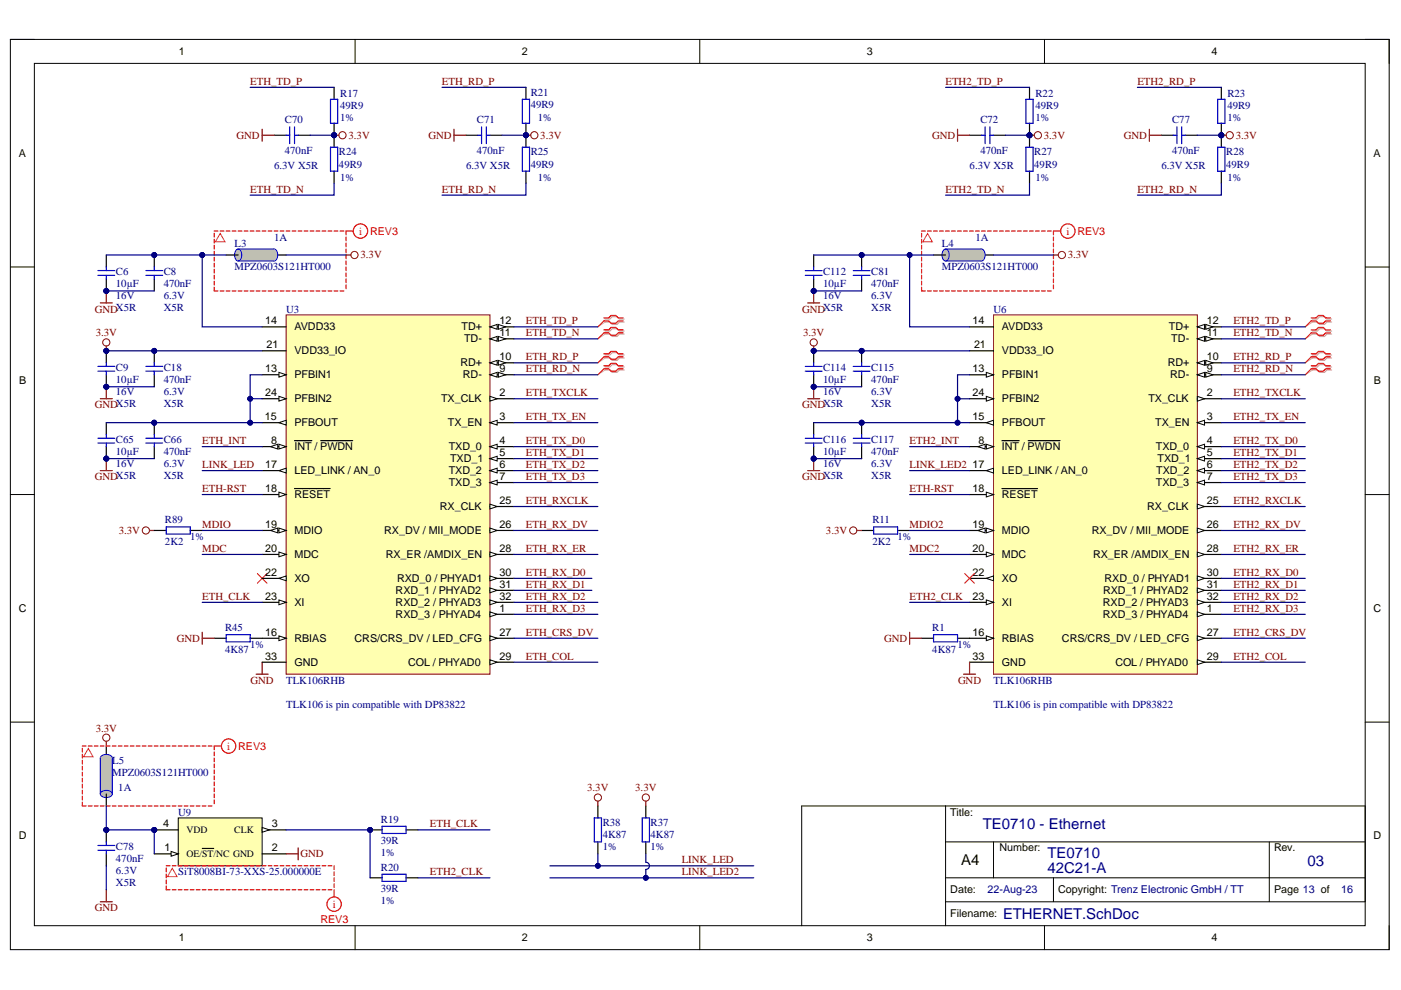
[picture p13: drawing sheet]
<svg xmlns="http://www.w3.org/2000/svg" width="297mm" height="210mm" viewBox="0 0 297 210" stroke-linecap="round" stroke-linejoin="round" font-family="sans-serif">
<defs><g id="words">
<g font-size="3.2" fill="#000080">
<text x="208.4" y="175.8">TE0710 - Ethernet</text>
<text x="222.1" y="185.2">42C21-A</text>
<text x="222.1" y="181.9">TE0710</text>
<text x="277.2" y="183.6">03</text>
<text x="212.7" y="194.8">ETHERNET.SchDoc</text>
</g>
<text font-size="3.2" x="203.8" y="183.4">A4</text>
<g font-size="2.3">
<text x="37.9" y="11.7">1</text>
<text x="110.7" y="11.7">2</text>
<text x="183.8" y="11.7">3</text>
<text x="256.8" y="11.7">4</text>
<text x="4" y="33.3">A</text>
<text x="291.2" y="33.3">A</text>
<text x="56.2" y="68.8">14</text>
<text x="62.4" y="70.1">AVDD33</text>
<text x="97.9" y="70.1">TD+</text>
<text x="105.9" y="71.3">11</text>
<text x="105.9" y="68.8">12</text>
<text x="206.2" y="68.8">14</text>
<text x="212.4" y="70.1">AVDD33</text>
<text x="247.8" y="70.1">TD+</text>
<text x="255.9" y="71.3">11</text>
<text x="255.9" y="68.8">12</text>
<text x="56.5" y="73.9">21</text>
<text x="62.4" y="75.1">VDD33_IO</text>
<text x="97.6" y="77.7">RD+</text>
<text x="98.4" y="72.6">TD-</text>
<text x="105.9" y="76.4">10</text>
<text x="206.5" y="73.9">21</text>
<text x="212.4" y="75.1">VDD33_IO</text>
<text x="247.6" y="77.7">RD+</text>
<text x="248.3" y="72.6">TD-</text>
<text x="255.9" y="76.4">10</text>
<text x="4.1" y="81.5">B</text>
<text x="56.2" y="79">13</text>
<text x="62.4" y="80.2">PFBIN1</text>
<text x="98.1" y="80.2">RD-</text>
<text x="105.9" y="79">9</text>
<text x="206.2" y="79">13</text>
<text x="212.4" y="80.2">PFBIN1</text>
<text x="248.1" y="80.2">RD-</text>
<text x="255.9" y="79">9</text>
<text x="291.3" y="81.5">B</text>
<text x="56.2" y="89.1">15</text>
<text x="56.2" y="84">24</text>
<text x="62.4" y="85.3">PFBIN2</text>
<text x="93.5" y="85.3">TX_CLK</text>
<text x="105.9" y="84">2</text>
<text x="105.9" y="89.1">3</text>
<text x="206.2" y="89.1">15</text>
<text x="206.2" y="84">24</text>
<text x="212.4" y="85.3">PFBIN2</text>
<text x="243.5" y="85.3">TX_CLK</text>
<text x="255.9" y="84">2</text>
<text x="255.9" y="89.1">3</text>
<text x="57.5" y="94.2">8</text>
<text x="62.4" y="95.5">INT / PWDN</text>
<text x="62.4" y="90.4">PFBOUT</text>
<text x="95" y="90.4">TX_EN</text>
<text x="95.1" y="95.5">TXD_0</text>
<text x="105.9" y="94.2">4</text>
<text x="207.4" y="94.2">8</text>
<text x="212.4" y="95.5">INT / PWDN</text>
<text x="212.4" y="90.4">PFBOUT</text>
<text x="244.9" y="90.4">TX_EN</text>
<text x="245.1" y="95.5">TXD_0</text>
<text x="255.9" y="94.2">4</text>
<text x="56.2" y="99.3">17</text>
<text x="62.4" y="100.5">LED_LINK / AN_0</text>
<text x="95.1" y="100.5">TXD_2</text>
<text x="95.4" y="98">TXD_1</text>
<text x="105.9" y="96.7">5</text>
<text x="105.9" y="99.3">6</text>
<text x="105.9" y="101.8">7</text>
<text x="206.2" y="99.3">17</text>
<text x="212.4" y="100.5">LED_LINK / AN_0</text>
<text x="245.1" y="100.5">TXD_2</text>
<text x="245.4" y="98">TXD_1</text>
<text x="255.9" y="96.7">5</text>
<text x="255.9" y="99.3">6</text>
<text x="255.9" y="101.8">7</text>
<text x="56.2" y="104.3">18</text>
<text x="62.4" y="105.6">RESET</text>
<text x="95.1" y="103.1">TXD_3</text>
<text x="105.9" y="106.9">25</text>
<text x="206.2" y="104.3">18</text>
<text x="212.4" y="105.6">RESET</text>
<text x="245.1" y="103.1">TXD_3</text>
<text x="255.9" y="106.9">25</text>
<text x="56.2" y="112">19</text>
<text x="62.4" y="113.2">MDIO</text>
<text x="81.5" y="113.2">RX_DV / MII_MODE</text>
<text x="93.3" y="108.2">RX_CLK</text>
<text x="105.9" y="112">26</text>
<text x="206.2" y="112">19</text>
<text x="212.4" y="113.2">MDIO</text>
<text x="231.5" y="113.2">RX_DV / MII_MODE</text>
<text x="243.2" y="108.2">RX_CLK</text>
<text x="255.9" y="112">26</text>
<text x="56.2" y="117.1">20</text>
<text x="62.4" y="118.3">MDC</text>
<text x="81.8" y="118.3">RX_ER /AMDIX_EN</text>
<text x="105.9" y="117.1">28</text>
<text x="206.2" y="117.1">20</text>
<text x="212.4" y="118.3">MDC</text>
<text x="231.8" y="118.3">RX_ER /AMDIX_EN</text>
<text x="255.9" y="117.1">28</text>
<text x="56.2" y="122.1">22</text>
<text x="62.4" y="123.4">XO</text>
<text x="83.9" y="125.9">RXD_1 / PHYAD2</text>
<text x="84.2" y="123.4">RXD_0 / PHYAD1</text>
<text x="105.9" y="122.1">30</text>
<text x="105.9" y="124.7">31</text>
<text x="206.2" y="122.1">22</text>
<text x="212.4" y="123.4">XO</text>
<text x="233.9" y="125.9">RXD_1 / PHYAD2</text>
<text x="234.2" y="123.4">RXD_0 / PHYAD1</text>
<text x="255.9" y="122.1">30</text>
<text x="255.9" y="124.7">31</text>
<text x="4" y="129.7">C</text>
<text x="56.2" y="127.2">23</text>
<text x="62.4" y="128.5">XI</text>
<text x="83.9" y="131">RXD_3 / PHYAD4</text>
<text x="83.9" y="128.5">RXD_2 / PHYAD3</text>
<text x="105.9" y="129.7">1</text>
<text x="105.9" y="127.2">32</text>
<text x="206.2" y="127.2">23</text>
<text x="212.4" y="128.5">XI</text>
<text x="233.8" y="131">RXD_3 / PHYAD4</text>
<text x="233.8" y="128.5">RXD_2 / PHYAD3</text>
<text x="255.9" y="129.7">1</text>
<text x="255.9" y="127.2">32</text>
<text x="291.2" y="129.7">C</text>
<text x="56.2" y="134.8">16</text>
<text x="62.4" y="136.1">RBIAS</text>
<text x="75.2" y="136.1">CRS/CRS_DV / LED_CFG</text>
<text x="105.9" y="134.8">27</text>
<text x="206.2" y="134.8">16</text>
<text x="212.4" y="136.1">RBIAS</text>
<text x="225.2" y="136.1">CRS/CRS_DV / LED_CFG</text>
<text x="255.9" y="134.8">27</text>
<text x="56.2" y="139.9">33</text>
<text x="62.4" y="141.2">GND</text>
<text x="86.5" y="141.2">COL / PHYAD0</text>
<text x="105.9" y="139.9">29</text>
<text x="206.2" y="139.9">33</text>
<text x="212.4" y="141.2">GND</text>
<text x="236.5" y="141.2">COL / PHYAD0</text>
<text x="255.9" y="139.9">29</text>
<text x="201.5" y="172.9">Title:</text>
<text x="4" y="178">D</text>
<text x="34.6" y="175.4">4</text>
<text x="57.6" y="175.4">3</text>
<text x="291.2" y="178">D</text>
<text x="34.9" y="180.5">1</text>
<text x="57.6" y="180.5">2</text>
<text x="211.9" y="180.5">Number:</text>
<text x="270.1" y="180.5">Rev.</text>
<text x="201.5" y="189.4">Date:</text>
<text x="224.4" y="189.4">Copyright: Trenz Electronic GmbH / TT</text>
<text x="270.1" y="189.4">Page 13 of</text>
<text x="201.5" y="194.5">Filename:</text>
<text x="37.9" y="199.6">1</text>
<text x="110.7" y="199.6">2</text>
<text x="183.8" y="199.6">3</text>
<text x="256.8" y="199.6">4</text>
</g>
<g font-size="2.3" fill="#800000">
<text x="53" y="18">ETH_TD_P</text>
<text x="93.7" y="18">ETH_RD_P</text>
<text x="200.5" y="18">ETH2_TD_P</text>
<text x="241.2" y="18">ETH2_RD_P</text>
<text x="50.2" y="29.4">GND</text>
<text x="73.9" y="29.4">3.3V</text>
<text x="90.9" y="29.4">GND</text>
<text x="114.5" y="29.4">3.3V</text>
<text x="197.6" y="29.4">GND</text>
<text x="221.3" y="29.4">3.3V</text>
<text x="238.3" y="29.4">GND</text>
<text x="262" y="29.4">3.3V</text>
<text x="53" y="40.9">ETH_TD_N</text>
<text x="93.7" y="40.9">ETH_RD_N</text>
<text x="200.5" y="40.9">ETH2_TD_N</text>
<text x="241.2" y="40.9">ETH2_RD_N</text>
<text x="76.4" y="54.8">3.3V</text>
<text x="226.4" y="54.8">3.3V</text>
<text x="20.1" y="66.3">GNDX5R</text>
<text x="20.3" y="71.3">3.3V</text>
<text x="111.5" y="68.8">ETH_TD_P</text>
<text x="111.5" y="71.3">ETH_TD_N</text>
<text x="170.1" y="66.3">GNDX5R</text>
<text x="170.3" y="71.3">3.3V</text>
<text x="261.5" y="68.8">ETH2_TD_P</text>
<text x="261.5" y="71.3">ETH2_TD_N</text>
<text x="111.5" y="76.4">ETH_RD_P</text>
<text x="261.5" y="76.4">ETH2_RD_P</text>
<text x="111.5" y="78.9">ETH_RD_N</text>
<text x="261.5" y="78.9">ETH2_RD_N</text>
<text x="20.1" y="86.5">GNDX5R</text>
<text x="111.5" y="89.1">ETH_TX_EN</text>
<text x="111.5" y="84">ETH_TXCLK</text>
<text x="170.1" y="86.5">GNDX5R</text>
<text x="261.5" y="89.1">ETH2_TX_EN</text>
<text x="261.5" y="84">ETH2_TXCLK</text>
<text x="42.9" y="94.2">ETH_INT</text>
<text x="111.5" y="94.2">ETH_TX_D0</text>
<text x="192.8" y="94.2">ETH2_INT</text>
<text x="261.5" y="94.2">ETH2_TX_D0</text>
<text x="20.1" y="101.8">GNDX5R</text>
<text x="42.9" y="99.3">LINK_LED</text>
<text x="111.5" y="96.7">ETH_TX_D1</text>
<text x="111.5" y="99.3">ETH_TX_D2</text>
<text x="111.5" y="101.8">ETH_TX_D3</text>
<text x="170.1" y="101.8">GNDX5R</text>
<text x="192.8" y="99.3">LINK_LED2</text>
<text x="261.5" y="96.7">ETH2_TX_D1</text>
<text x="261.5" y="99.3">ETH2_TX_D2</text>
<text x="261.5" y="101.8">ETH2_TX_D3</text>
<text x="42.9" y="104.3">ETH-RST</text>
<text x="111.5" y="106.9">ETH_RXCLK</text>
<text x="192.8" y="104.3">ETH-RST</text>
<text x="261.5" y="106.9">ETH2_RXCLK</text>
<text x="25.2" y="113.2">3.3V</text>
<text x="42.9" y="111.9">MDIO</text>
<text x="111.5" y="111.9">ETH_RX_DV</text>
<text x="175.1" y="113.2">3.3V</text>
<text x="192.8" y="111.9">MDIO2</text>
<text x="261.5" y="111.9">ETH2_RX_DV</text>
<text x="42.9" y="117.1">MDC</text>
<text x="111.5" y="117.1">ETH_RX_ER</text>
<text x="192.8" y="117.1">MDC2</text>
<text x="261.5" y="117.1">ETH2_RX_ER</text>
<text x="111.5" y="122.1">ETH_RX_D0</text>
<text x="111.5" y="124.7">ETH_RX_D1</text>
<text x="261.5" y="122.1">ETH2_RX_D0</text>
<text x="261.5" y="124.7">ETH2_RX_D1</text>
<text x="42.9" y="127.2">ETH_CLK</text>
<text x="111.5" y="127.2">ETH_RX_D2</text>
<text x="111.5" y="129.7">ETH_RX_D3</text>
<text x="192.8" y="127.2">ETH2_CLK</text>
<text x="261.5" y="127.2">ETH2_RX_D2</text>
<text x="261.5" y="129.7">ETH2_RX_D3</text>
<text x="37.5" y="136.1">GND</text>
<text x="111.5" y="134.8">ETH_CRS_DV</text>
<text x="187.5" y="136.1">GND</text>
<text x="261.5" y="134.8">ETH2_CRS_DV</text>
<text x="111.5" y="139.9">ETH_COL</text>
<text x="261.5" y="139.9">ETH2_COL</text>
<text x="53.1" y="145">GND</text>
<text x="203.1" y="145">GND</text>
<text x="20.3" y="155.1">3.3V</text>
<text x="124.5" y="167.8">3.3V</text>
<text x="134.7" y="167.8">3.3V</text>
<text x="91.2" y="175.4">ETH_CLK</text>
<text x="63.7" y="181.8">GND</text>
<text x="91.2" y="185.6">ETH2_CLK</text>
<text x="144.5" y="183.1">LINK_LED</text>
<text x="144.5" y="185.6">LINK_LED2</text>
<text x="20.1" y="193.2">GND</text>
</g>
<g font-size="2.3" fill="#000080">
<text x="72.1" y="20.5">R17</text>
<text x="72.1" y="23.1">49R9</text>
<text x="112.5" y="20.3">R21</text>
<text x="112.5" y="22.8">49R9</text>
<text x="219.5" y="20.5">R22</text>
<text x="219.5" y="23.1">49R9</text>
<text x="260.2" y="20.5">R23</text>
<text x="260.2" y="23.1">49R9</text>
<text x="60.4" y="26.1">C70</text>
<text x="72.1" y="25.6">1%</text>
<text x="101.1" y="26.1">C71</text>
<text x="114" y="25.6">1%</text>
<text x="207.9" y="26.1">C72</text>
<text x="219.5" y="25.6">1%</text>
<text x="248.5" y="26.1">C77</text>
<text x="260.2" y="25.6">1%</text>
<text x="58.1" y="35.8">6.3V X5R</text>
<text x="60.4" y="32.7">470nF</text>
<text x="71.9" y="33">R24</text>
<text x="71.9" y="35.5">49R9</text>
<text x="98.8" y="35.8">6.3V X5R</text>
<text x="101.1" y="32.7">470nF</text>
<text x="112.5" y="33">R25</text>
<text x="112.5" y="35.5">49R9</text>
<text x="205.6" y="35.8">6.3V X5R</text>
<text x="207.9" y="32.7">470nF</text>
<text x="219.3" y="33">R27</text>
<text x="219.3" y="35.5">49R9</text>
<text x="246.2" y="35.8">6.3V X5R</text>
<text x="248.5" y="32.7">470nF</text>
<text x="260" y="33">R28</text>
<text x="260" y="35.5">49R9</text>
<text x="72.1" y="38.3">1%</text>
<text x="114" y="38.3">1%</text>
<text x="219.5" y="38.3">1%</text>
<text x="260.2" y="38.3">1%</text>
<text x="49.7" y="52.3">L3</text>
<text x="58.1" y="51">1A</text>
<text x="199.7" y="52.3">L4</text>
<text x="206.8" y="51">1A</text>
<text x="24.6" y="58.4">C6</text>
<text x="34.7" y="58.4">C8</text>
<text x="49.7" y="57.3">MPZ0603S121HT000</text>
<text x="174.5" y="58.4">C112</text>
<text x="184.7" y="58.4">C81</text>
<text x="199.7" y="57.3">MPZ0603S121HT000</text>
<text x="24.6" y="63.5">16V</text>
<text x="24.6" y="60.9">10µF</text>
<text x="34.7" y="63.5">6.3V</text>
<text x="34.7" y="60.9">470nF</text>
<text x="174.5" y="63.5">16V</text>
<text x="174.5" y="60.9">10µF</text>
<text x="184.7" y="63.5">6.3V</text>
<text x="184.7" y="60.9">470nF</text>
<text x="34.7" y="66">X5R</text>
<text x="60.7" y="66.3">U3</text>
<text x="184.7" y="66">X5R</text>
<text x="210.7" y="66.3">U6</text>
<text x="24.6" y="83.8">16V</text>
<text x="24.6" y="78.7">C9</text>
<text x="24.6" y="81.2">10µF</text>
<text x="34.7" y="83.8">6.3V</text>
<text x="34.7" y="78.7">C18</text>
<text x="34.7" y="81.2">470nF</text>
<text x="174.5" y="83.8">16V</text>
<text x="174.5" y="78.7">C114</text>
<text x="174.5" y="81.2">10µF</text>
<text x="184.7" y="83.8">6.3V</text>
<text x="184.7" y="78.7">C115</text>
<text x="184.7" y="81.2">470nF</text>
<text x="34.7" y="86.3">X5R</text>
<text x="184.7" y="86.3">X5R</text>
<text x="24.6" y="93.9">C65</text>
<text x="34.7" y="93.9">C66</text>
<text x="174.5" y="93.9">C116</text>
<text x="184.7" y="93.9">C117</text>
<text x="24.6" y="99">16V</text>
<text x="24.6" y="96.5">10µF</text>
<text x="34.7" y="99">6.3V</text>
<text x="34.7" y="101.5">X5R</text>
<text x="34.7" y="96.5">470nF</text>
<text x="174.5" y="99">16V</text>
<text x="174.5" y="96.5">10µF</text>
<text x="184.7" y="99">6.3V</text>
<text x="184.7" y="101.5">X5R</text>
<text x="184.7" y="96.5">470nF</text>
<text x="35" y="110.9">R89</text>
<text x="185" y="110.9">R11</text>
<text x="35" y="115.5">2K2</text>
<text x="40.3" y="114.5">1%</text>
<text x="185" y="115.5">2K2</text>
<text x="190.3" y="114.5">1%</text>
<text x="47.7" y="133.8">R45</text>
<text x="53" y="137.3">1%</text>
<text x="197.7" y="133.8">R1</text>
<text x="203" y="137.3">1%</text>
<text x="47.7" y="138.3">4K87</text>
<text x="197.7" y="138.3">4K87</text>
<text x="60.7" y="145">TLK106RHB</text>
<text x="210.7" y="145">TLK106RHB</text>
<text x="60.7" y="150.1">TLK106 is pin compatible with DP83822</text>
<text x="210.7" y="150.1">TLK106 is pin compatible with DP83822</text>
<text x="23.8" y="162">L5</text>
<text x="23.8" y="164.5">MPZ0603S121HT000</text>
<text x="25.1" y="167.8">1A</text>
<text x="37.8" y="172.9">U9</text>
<text x="80.8" y="174.4">R19</text>
<text x="80.8" y="179">39R</text>
<text x="127.8" y="175.2">R38</text>
<text x="127.8" y="177.7">4K87</text>
<text x="137.9" y="175.2">R37</text>
<text x="137.9" y="177.7">4K87</text>
<text x="24.6" y="185.3">6.3V</text>
<text x="24.6" y="180.3">C78</text>
<text x="24.6" y="182.8">470nF</text>
<text x="37.8" y="185.6">SiT8008BI-73-XXS-25.000000E</text>
<text x="80.8" y="181.5">1%</text>
<text x="80.8" y="184.6">R20</text>
<text x="127.8" y="180.3">1%</text>
<text x="137.9" y="180.3">1%</text>
<text x="24.6" y="187.9">X5R</text>
<text x="80.8" y="191.7">1%</text>
<text x="80.8" y="189.1">39R</text>
<text x="209.4" y="189.4">22-Aug-23</text>
<text x="284.3" y="189.4">16</text>
</g>
<g font-size="2.3" fill="#f00">
<text x="76.1" y="49.7">i</text>
<text x="78.5" y="49.7">REV3</text>
<text x="226.1" y="49.7">i</text>
<text x="228.4" y="49.7">REV3</text>
<text x="48.2" y="158.9">i</text>
<text x="50.5" y="158.9">REV3</text>
<text x="67.9" y="195.8">REV3</text>
<text x="70.6" y="192.4">i</text>
</g>
<g font-size="2.1">
<text x="39.6" y="176.6">VDD</text>
<text x="49.7" y="176.6">CLK</text>
<text x="39.6" y="181.7">OE/ST/NC GND</text>
</g>
</g></defs>
<path d="M2.2 8.4h292.3v193h-292.3z" fill="none" stroke="#000" stroke-width=".21"/>
<path d="M7.3 13.4h282.1v182.9h-282.1z" fill-rule="evenodd" fill="#fff"/>
<g fill="none" stroke="#000" stroke-width=".21">
<path d="M2.2 8.4h5.1M7.3 13.4h282.1v182.9h-282.1zM75.3 8.4v5M148.4 8.4v5M221.4 8.4v5M289.4 8.4h5.1v5M2.2 56.6h5.1M289.4 56.6h5.1M2.2 104.9h5.1M289.4 104.9h5.1M2.2 153.1h5.1M289.4 153.1h5.1"/>
<path d="M200.5 170.9v25.4M200.5 178.5h88.9M210.6 178.5v7.6M269.1 178.5v12.7M75.3 196.3v5.1M148.4 196.3v5.1M200.5 191.2h88.9v-20.3h-119.4v25.4M200.5 186.1h88.9M221.4 196.3v5.1M223.4 186.1v5.1M294.5 196.3v5.1"/>
</g>
<path d="M42.9 134.1v2.5M42.9 135.3h2.5M54.3 142.9h2.6M55.6 140.4v2.5" fill="none" stroke="#800000" stroke-width=".25"/>
<path d="M45.4 135.3h2.6M53 135.3h2.6" fill="none" stroke="#000" stroke-width=".25"/>
<path d="M48 134.6h5v1.5h-5z" fill="none" stroke="#00f" stroke-width=".25"/>
<circle cx="22.5" cy="97.2" r=".51" fill="#000080"/>
<circle cx="22.5" cy="97.2" r=".51" fill="none" stroke="#000080" stroke-width=".21"/>
<path d="M22.5 89.6v2.6M22.5 94.7v2.5" fill="none" stroke="#000" stroke-width=".25"/>
<circle cx="22.5" cy="97.2" r=".51" fill="#000080"/>
<circle cx="22.5" cy="97.2" r=".51" fill="none" stroke="#000080" stroke-width=".21"/>
<path d="M20.8 93.9h3.5M20.8 92.9h3.5M22.5 92.2v.7M22.5 93.9v.8" fill="none" stroke="#00f" stroke-width=".25"/>
<circle cx="22.5" cy="61.7" r=".51" fill="#000080"/>
<circle cx="22.5" cy="61.7" r=".51" fill="none" stroke="#000080" stroke-width=".21"/>
<path d="M22.5 54.1v2.5M22.5 59.1v2.6" fill="none" stroke="#000" stroke-width=".25"/>
<circle cx="22.5" cy="61.7" r=".51" fill="#000080"/>
<circle cx="22.5" cy="61.7" r=".51" fill="none" stroke="#000080" stroke-width=".21"/>
<path d="M20.8 58.4h3.5M20.8 57.4h3.5M22.5 56.6v.8M22.5 58.4v.7" fill="none" stroke="#00f" stroke-width=".25"/>
<path d="M58.1 54.1h2.6" fill="none" stroke="#000" stroke-width=".25"/>
<path d="M57.7 53a.69 .69 0 0 1 .8-.1 .69 .69 0 0 1 .3 .8l.1 .4a.92 .92 0 0 1-1 1.2 1.68 1.68 0 0 1-.2-2.3z" fill="#c0c0c0"/>
<path d="M57.7 53a.69 .69 0 0 1 .8-.1 .69 .69 0 0 1 .3 .8l.1 .4a.92 .92 0 0 1-1 1.2 1.68 1.68 0 0 1-.2-2.3z" fill="none" stroke="#00f" stroke-width=".21"/>
<path d="M50.5 52.8h7.6v2.5h-7.6z" fill-rule="evenodd" fill="#c0c0c0"/>
<path d="M50.5 52.8h7.6v2.5h-7.6z" fill="none" stroke="#c0c0c0" stroke-width=".21"/>
<path d="M50 53a.69 .69 0 0 1 .9-.1 .69 .69 0 0 1 .3 .8l.1 .4a.92 .92 0 0 1-1 1.2 1.68 1.68 0 0 1-.3-2.3z" fill="#c0c0c0"/>
<path d="M50 53a.69 .69 0 0 1 .9-.1 .69 .69 0 0 1 .3 .8l.1 .4a.92 .92 0 0 1-1 1.2 1.68 1.68 0 0 1-.3-2.3zM50.5 52.8h7.6M50.5 55.3h7.6" fill="none" stroke="#00f" stroke-width=".21"/>
<path d="M48 54.1h2.5" fill="none" stroke="#000" stroke-width=".25"/>
<circle cx="75.2" cy="54.1" r=".76" fill="none" stroke="#800000" stroke-width=".21"/>
<path d="M73.4 54.1h1M21.3 64.2h2.5M22.5 61.7v2.5" fill="none" stroke="#800000" stroke-width=".25"/>
<circle cx="22.5" cy="61.7" r=".51" fill="#000080"/>
<circle cx="22.5" cy="61.7" r=".51" fill="none" stroke="#000080" stroke-width=".21"/>
<circle cx="22.5" cy="74.4" r=".51" fill="#000080"/>
<circle cx="22.5" cy="74.4" r=".51" fill="none" stroke="#000080" stroke-width=".21"/>
<circle cx="22.5" cy="82" r=".51" fill="#000080"/>
<circle cx="22.5" cy="82" r=".51" fill="none" stroke="#000080" stroke-width=".21"/>
<path d="M22.5 74.4v2.5" fill="none" stroke="#000" stroke-width=".25"/>
<circle cx="22.5" cy="74.4" r=".51" fill="#000080"/>
<circle cx="22.5" cy="74.4" r=".51" fill="none" stroke="#000080" stroke-width=".21"/>
<path d="M22.5 79.5v2.5" fill="none" stroke="#000" stroke-width=".25"/>
<circle cx="22.5" cy="82" r=".51" fill="#000080"/>
<circle cx="22.5" cy="82" r=".51" fill="none" stroke="#000080" stroke-width=".21"/>
<path d="M20.8 78.7h3.5M20.8 77.7h3.5M22.5 76.9v.8M22.5 78.7v.8" fill="none" stroke="#00f" stroke-width=".25"/>
<path d="M21.3 84.5h2.5M22.5 82v2.5" fill="none" stroke="#800000" stroke-width=".25"/>
<circle cx="22.5" cy="82" r=".51" fill="#000080"/>
<circle cx="22.5" cy="82" r=".51" fill="none" stroke="#000080" stroke-width=".21"/>
<circle cx="22.5" cy="72.6" r=".76" fill="none" stroke="#800000" stroke-width=".21"/>
<path d="M22.5 73.4v1" fill="none" stroke="#800000" stroke-width=".25"/>
<circle cx="22.5" cy="74.4" r=".51" fill="#000080"/>
<circle cx="22.5" cy="74.4" r=".51" fill="none" stroke="#000080" stroke-width=".21"/>
<path d="M21.3 99.8h2.5M22.5 97.2v2.6" fill="none" stroke="#800000" stroke-width=".25"/>
<circle cx="22.5" cy="97.2" r=".51" fill="#000080"/>
<circle cx="22.5" cy="97.2" r=".51" fill="none" stroke="#000080" stroke-width=".21"/>
<path d="M54.6 121.6l2 2M56.6 121.6l-2 2" fill="none" stroke="#f00" stroke-width=".21"/>
<circle cx="30.9" cy="112.5" r=".76" fill="none" stroke="#800000" stroke-width=".21"/>
<path d="M31.7 112.5h1" fill="none" stroke="#800000" stroke-width=".25"/>
<path d="M60.7 66.8h43.2v76.1h-43.2z" fill-rule="evenodd" fill="#ffffb0"/>
<path d="M60.7 66.8h43.2v76.1h-43.2z" fill="none" stroke="#800000" stroke-width=".21"/>
<path d="M103.9 130.3h5.1" fill="none" stroke="#000" stroke-width=".25"/>
<path d="M103.9 129.7l1.5 .6-1.5 .5z" fill="#f8fcff"/>
<path d="M103.9 129.7l1.5 .6-1.5 .5z" fill="none" stroke="#000" stroke-width=".21"/>
<path d="M103.9 84.5h5.1" fill="none" stroke="#000" stroke-width=".25"/>
<path d="M103.9 84l1.5 .5-1.5 .5z" fill="#f8fcff"/>
<path d="M103.9 84l1.5 .5-1.5 .5z" fill="none" stroke="#000" stroke-width=".21"/>
<path d="M103.9 89.6h5.1" fill="none" stroke="#000" stroke-width=".25"/>
<path d="M103.9 89.6l1.5-.5v1z" fill="#f8fcff"/>
<path d="M103.9 89.6l1.5-.5v1z" fill="none" stroke="#000" stroke-width=".21"/>
<path d="M103.9 94.7h5.1" fill="none" stroke="#000" stroke-width=".25"/>
<path d="M103.9 94.7l1.5-.5v1z" fill="#f8fcff"/>
<path d="M103.9 94.7l1.5-.5v1z" fill="none" stroke="#000" stroke-width=".21"/>
<path d="M103.9 97.2h5.1" fill="none" stroke="#000" stroke-width=".25"/>
<path d="M103.9 97.2l1.5-.5v1z" fill="#f8fcff"/>
<path d="M103.9 97.2l1.5-.5v1z" fill="none" stroke="#000" stroke-width=".21"/>
<path d="M103.9 99.8h5.1" fill="none" stroke="#000" stroke-width=".25"/>
<path d="M103.9 99.8l1.5-.5v1z" fill="#f8fcff"/>
<path d="M103.9 99.8l1.5-.5v1z" fill="none" stroke="#000" stroke-width=".21"/>
<path d="M103.9 102.3h5.1" fill="none" stroke="#000" stroke-width=".25"/>
<path d="M103.9 102.3l1.5-.5v1z" fill="#f8fcff"/>
<path d="M103.9 102.3l1.5-.5v1z" fill="none" stroke="#000" stroke-width=".21"/>
<path d="M55.6 94.7h5.1" fill="none" stroke="#000" stroke-width=".25"/>
<path d="M59.1 94.2l1.6 .5-1.6 .5z" fill="#f8fcff"/>
<path d="M59.1 94.2l1.6 .5-1.6 .5z" fill="none" stroke="#000" stroke-width=".21"/>
<path d="M57.4 94.7l1.5-.5v1z" fill="#f8fcff"/>
<path d="M57.4 94.7l1.5-.5v1z" fill="none" stroke="#000" stroke-width=".21"/>
<path d="M103.9 79.5h5.1M62.4 93.4h3.7M68 93.4h6.8" fill="none" stroke="#000" stroke-width=".25"/>
<path d="M103.9 79.5l1.5-.5v1z" fill="#f8fcff"/>
<path d="M103.9 79.5l1.5-.5v1z" fill="none" stroke="#000" stroke-width=".21"/>
<path d="M105.7 79l1.5 .5-1.5 .5z" fill="#f8fcff"/>
<path d="M105.7 79l1.5 .5-1.5 .5z" fill="none" stroke="#000" stroke-width=".21"/>
<path d="M103.9 76.9h5.1" fill="none" stroke="#000" stroke-width=".25"/>
<path d="M103.9 76.9l1.5-.5v1z" fill="#f8fcff"/>
<path d="M103.9 76.9l1.5-.5v1z" fill="none" stroke="#000" stroke-width=".21"/>
<path d="M105.7 76.4l1.5 .5-1.5 .5z" fill="#f8fcff"/>
<path d="M105.7 76.4l1.5 .5-1.5 .5z" fill="none" stroke="#000" stroke-width=".21"/>
<path d="M103.9 71.8h5.1" fill="none" stroke="#000" stroke-width=".25"/>
<path d="M103.9 71.8l1.5-.5v1z" fill="#f8fcff"/>
<path d="M103.9 71.8l1.5-.5v1z" fill="none" stroke="#000" stroke-width=".21"/>
<path d="M105.7 71.3l1.5 .5-1.5 .5z" fill="#f8fcff"/>
<path d="M105.7 71.3l1.5 .5-1.5 .5z" fill="none" stroke="#000" stroke-width=".21"/>
<path d="M103.9 69.3h5.1" fill="none" stroke="#000" stroke-width=".25"/>
<path d="M103.9 69.3l1.5-.5v1z" fill="#f8fcff"/>
<path d="M103.9 69.3l1.5-.5v1z" fill="none" stroke="#000" stroke-width=".21"/>
<path d="M105.7 68.8l1.5 .5-1.5 .5z" fill="#f8fcff"/>
<path d="M105.7 68.8l1.5 .5-1.5 .5z" fill="none" stroke="#000" stroke-width=".21"/>
<path d="M55.6 79.5h5.1" fill="none" stroke="#000" stroke-width=".25"/>
<path d="M59.1 79l1.6 .5-1.6 .5z" fill="#f8fcff"/>
<path d="M59.1 79l1.6 .5-1.6 .5z" fill="none" stroke="#000" stroke-width=".21"/>
<path d="M55.6 69.3h5.1M55.6 89.6h5.1" fill="none" stroke="#000" stroke-width=".25"/>
<path d="M59.1 89.6l1.6-.5v1z" fill="#f8fcff"/>
<path d="M59.1 89.6l1.6-.5v1z" fill="none" stroke="#000" stroke-width=".21"/>
<path d="M55.6 135.3h5.1" fill="none" stroke="#000" stroke-width=".25"/>
<path d="M59.1 134.8l1.6 .5-1.6 .5z" fill="#f8fcff"/>
<path d="M59.1 134.8l1.6 .5-1.6 .5z" fill="none" stroke="#000" stroke-width=".21"/>
<path d="M55.6 99.8h5.1" fill="none" stroke="#000" stroke-width=".25"/>
<path d="M59.1 99.8l1.6-.5v1z" fill="#f8fcff"/>
<path d="M59.1 99.8l1.6-.5v1z" fill="none" stroke="#000" stroke-width=".21"/>
<path d="M55.6 104.9h5.1" fill="none" stroke="#000" stroke-width=".25"/>
<path d="M59.1 104.3l1.6 .6-1.6 .5z" fill="#f8fcff"/>
<path d="M59.1 104.3l1.6 .6-1.6 .5z" fill="none" stroke="#000" stroke-width=".21"/>
<path d="M55.6 112.5h5.1M62.4 103.6h7.6" fill="none" stroke="#000" stroke-width=".25"/>
<path d="M59.1 112l1.6 .5-1.6 .5z" fill="#f8fcff"/>
<path d="M59.1 112l1.6 .5-1.6 .5z" fill="none" stroke="#000" stroke-width=".21"/>
<path d="M57.4 112.5l1.5-.5v1z" fill="#f8fcff"/>
<path d="M57.4 112.5l1.5-.5v1z" fill="none" stroke="#000" stroke-width=".21"/>
<path d="M55.6 117.6h5.1" fill="none" stroke="#000" stroke-width=".25"/>
<path d="M59.1 117l1.6 .6-1.6 .5z" fill="#f8fcff"/>
<path d="M59.1 117l1.6 .6-1.6 .5z" fill="none" stroke="#000" stroke-width=".21"/>
<path d="M55.6 74.4h5.1M55.6 122.6h5.1" fill="none" stroke="#000" stroke-width=".25"/>
<path d="M59.1 122.6l1.6-.5v1z" fill="#f8fcff"/>
<path d="M59.1 122.6l1.6-.5v1z" fill="none" stroke="#000" stroke-width=".21"/>
<path d="M55.6 127.7h5.1" fill="none" stroke="#000" stroke-width=".25"/>
<path d="M59.1 127.2l1.6 .5-1.6 .5z" fill="#f8fcff"/>
<path d="M59.1 127.2l1.6 .5-1.6 .5z" fill="none" stroke="#000" stroke-width=".21"/>
<path d="M55.6 84.5h5.1" fill="none" stroke="#000" stroke-width=".25"/>
<path d="M59.1 84l1.6 .5-1.6 .5z" fill="#f8fcff"/>
<path d="M59.1 84l1.6 .5-1.6 .5z" fill="none" stroke="#000" stroke-width=".21"/>
<path d="M103.9 107.4h5.1" fill="none" stroke="#000" stroke-width=".25"/>
<path d="M103.9 106.9l1.5 .5-1.5 .5z" fill="#f8fcff"/>
<path d="M103.9 106.9l1.5 .5-1.5 .5z" fill="none" stroke="#000" stroke-width=".21"/>
<path d="M103.9 112.5h5.1" fill="none" stroke="#000" stroke-width=".25"/>
<path d="M103.9 112l1.5 .5-1.5 .5z" fill="#f8fcff"/>
<path d="M103.9 112l1.5 .5-1.5 .5z" fill="none" stroke="#000" stroke-width=".21"/>
<path d="M103.9 135.3h5.1" fill="none" stroke="#000" stroke-width=".25"/>
<path d="M103.9 134.8l1.5 .5-1.5 .5z" fill="#f8fcff"/>
<path d="M103.9 134.8l1.5 .5-1.5 .5z" fill="none" stroke="#000" stroke-width=".21"/>
<path d="M103.9 117.6h5.1" fill="none" stroke="#000" stroke-width=".25"/>
<path d="M103.9 117l1.5 .6-1.5 .5z" fill="#f8fcff"/>
<path d="M103.9 117l1.5 .6-1.5 .5z" fill="none" stroke="#000" stroke-width=".21"/>
<path d="M103.9 140.4h5.1" fill="none" stroke="#000" stroke-width=".25"/>
<path d="M103.9 139.9l1.5 .5-1.5 .5z" fill="#f8fcff"/>
<path d="M103.9 139.9l1.5 .5-1.5 .5z" fill="none" stroke="#000" stroke-width=".21"/>
<path d="M103.9 122.6h5.1" fill="none" stroke="#000" stroke-width=".25"/>
<path d="M103.9 122.1l1.5 .5-1.5 .5z" fill="#f8fcff"/>
<path d="M103.9 122.1l1.5 .5-1.5 .5z" fill="none" stroke="#000" stroke-width=".21"/>
<path d="M103.9 125.2h5.1" fill="none" stroke="#000" stroke-width=".25"/>
<path d="M103.9 124.7l1.5 .5-1.5 .5z" fill="#f8fcff"/>
<path d="M103.9 124.7l1.5 .5-1.5 .5z" fill="none" stroke="#000" stroke-width=".21"/>
<path d="M103.9 127.7h5.1" fill="none" stroke="#000" stroke-width=".25"/>
<path d="M103.9 127.2l1.5 .5-1.5 .5z" fill="#f8fcff"/>
<path d="M103.9 127.2l1.5 .5-1.5 .5z" fill="none" stroke="#000" stroke-width=".21"/>
<path d="M55.6 140.4h5.1" fill="none" stroke="#000" stroke-width=".25"/>
<path d="M210.6 66.8h43.3v76.1h-43.3z" fill-rule="evenodd" fill="#ffffb0"/>
<path d="M210.6 66.8h43.3v76.1h-43.3z" fill="none" stroke="#800000" stroke-width=".21"/>
<path d="M253.9 130.3h5" fill="none" stroke="#000" stroke-width=".25"/>
<path d="M253.9 129.7l1.5 .6-1.5 .5z" fill="#f8fcff"/>
<path d="M253.9 129.7l1.5 .6-1.5 .5z" fill="none" stroke="#000" stroke-width=".21"/>
<path d="M253.9 84.5h5" fill="none" stroke="#000" stroke-width=".25"/>
<path d="M253.9 84l1.5 .5-1.5 .6z" fill="#f8fcff"/>
<path d="M253.9 84l1.5 .5-1.5 .6z" fill="none" stroke="#000" stroke-width=".21"/>
<path d="M253.9 89.6h5" fill="none" stroke="#000" stroke-width=".25"/>
<path d="M253.9 89.6l1.5-.5v1z" fill="#f8fcff"/>
<path d="M253.9 89.6l1.5-.5v1z" fill="none" stroke="#000" stroke-width=".21"/>
<path d="M253.9 94.7h5" fill="none" stroke="#000" stroke-width=".25"/>
<path d="M253.9 94.7l1.5-.5v1z" fill="#f8fcff"/>
<path d="M253.9 94.7l1.5-.5v1z" fill="none" stroke="#000" stroke-width=".21"/>
<path d="M253.9 97.2h5" fill="none" stroke="#000" stroke-width=".25"/>
<path d="M253.9 97.2l1.5-.5v1.1z" fill="#f8fcff"/>
<path d="M253.9 97.2l1.5-.5v1.1z" fill="none" stroke="#000" stroke-width=".21"/>
<path d="M253.9 99.8h5" fill="none" stroke="#000" stroke-width=".25"/>
<path d="M253.9 99.8l1.5-.5v1z" fill="#f8fcff"/>
<path d="M253.9 99.8l1.5-.5v1z" fill="none" stroke="#000" stroke-width=".21"/>
<path d="M253.9 102.3h5" fill="none" stroke="#000" stroke-width=".25"/>
<path d="M253.9 102.3l1.5-.5v1z" fill="#f8fcff"/>
<path d="M253.9 102.3l1.5-.5v1z" fill="none" stroke="#000" stroke-width=".21"/>
<path d="M205.6 94.7h5" fill="none" stroke="#000" stroke-width=".25"/>
<path d="M209.1 94.2l1.5 .5-1.5 .5z" fill="#f8fcff"/>
<path d="M209.1 94.2l1.5 .5-1.5 .5z" fill="none" stroke="#000" stroke-width=".21"/>
<path d="M207.3 94.7l1.6-.5v1z" fill="#f8fcff"/>
<path d="M207.3 94.7l1.6-.5v1z" fill="none" stroke="#000" stroke-width=".21"/>
<path d="M253.9 79.5h5M212.4 93.4h3.7M218 93.4h6.7" fill="none" stroke="#000" stroke-width=".25"/>
<path d="M253.9 79.5l1.5-.5v1z" fill="#f8fcff"/>
<path d="M253.9 79.5l1.5-.5v1z" fill="none" stroke="#000" stroke-width=".21"/>
<path d="M255.6 79l1.6 .5-1.6 .5z" fill="#f8fcff"/>
<path d="M255.6 79l1.6 .5-1.6 .5z" fill="none" stroke="#000" stroke-width=".21"/>
<path d="M253.9 76.9h5" fill="none" stroke="#000" stroke-width=".25"/>
<path d="M253.9 76.9l1.5-.5v1z" fill="#f8fcff"/>
<path d="M253.9 76.9l1.5-.5v1z" fill="none" stroke="#000" stroke-width=".21"/>
<path d="M255.6 76.4l1.6 .5-1.6 .5z" fill="#f8fcff"/>
<path d="M255.6 76.4l1.6 .5-1.6 .5z" fill="none" stroke="#000" stroke-width=".21"/>
<path d="M253.9 71.8h5" fill="none" stroke="#000" stroke-width=".25"/>
<path d="M253.9 71.8l1.5-.5v1.1z" fill="#f8fcff"/>
<path d="M253.9 71.8l1.5-.5v1.1z" fill="none" stroke="#000" stroke-width=".21"/>
<path d="M255.6 71.3l1.6 .5-1.6 .6z" fill="#f8fcff"/>
<path d="M255.6 71.3l1.6 .5-1.6 .6z" fill="none" stroke="#000" stroke-width=".21"/>
<path d="M253.9 69.3h5" fill="none" stroke="#000" stroke-width=".25"/>
<path d="M253.9 69.3l1.5-.5v1z" fill="#f8fcff"/>
<path d="M253.9 69.3l1.5-.5v1z" fill="none" stroke="#000" stroke-width=".21"/>
<path d="M255.6 68.8l1.6 .5-1.6 .5z" fill="#f8fcff"/>
<path d="M255.6 68.8l1.6 .5-1.6 .5z" fill="none" stroke="#000" stroke-width=".21"/>
<path d="M205.6 79.5h5" fill="none" stroke="#000" stroke-width=".25"/>
<path d="M209.1 79l1.5 .5-1.5 .5z" fill="#f8fcff"/>
<path d="M209.1 79l1.5 .5-1.5 .5z" fill="none" stroke="#000" stroke-width=".21"/>
<path d="M205.6 69.3h5M205.6 89.6h5" fill="none" stroke="#000" stroke-width=".25"/>
<path d="M209.1 89.6l1.5-.5v1z" fill="#f8fcff"/>
<path d="M209.1 89.6l1.5-.5v1z" fill="none" stroke="#000" stroke-width=".21"/>
<path d="M205.6 135.3h5" fill="none" stroke="#000" stroke-width=".25"/>
<path d="M209.1 134.8l1.5 .5-1.5 .5z" fill="#f8fcff"/>
<path d="M209.1 134.8l1.5 .5-1.5 .5z" fill="none" stroke="#000" stroke-width=".21"/>
<path d="M205.6 99.8h5" fill="none" stroke="#000" stroke-width=".25"/>
<path d="M209.1 99.8l1.5-.5v1z" fill="#f8fcff"/>
<path d="M209.1 99.8l1.5-.5v1z" fill="none" stroke="#000" stroke-width=".21"/>
<path d="M205.6 104.9h5" fill="none" stroke="#000" stroke-width=".25"/>
<path d="M209.1 104.4l1.5 .5-1.5 .5z" fill="#f8fcff"/>
<path d="M209.1 104.4l1.5 .5-1.5 .5z" fill="none" stroke="#000" stroke-width=".21"/>
<path d="M205.6 112.5h5M212.4 103.6h7.6" fill="none" stroke="#000" stroke-width=".25"/>
<path d="M209.1 112l1.5 .5-1.5 .5z" fill="#f8fcff"/>
<path d="M209.1 112l1.5 .5-1.5 .5z" fill="none" stroke="#000" stroke-width=".21"/>
<path d="M207.3 112.5l1.6-.5v1z" fill="#f8fcff"/>
<path d="M207.3 112.5l1.6-.5v1z" fill="none" stroke="#000" stroke-width=".21"/>
<path d="M205.6 117.6h5" fill="none" stroke="#000" stroke-width=".25"/>
<path d="M209.1 117.1l1.5 .5-1.5 .5z" fill="#f8fcff"/>
<path d="M209.1 117.1l1.5 .5-1.5 .5z" fill="none" stroke="#000" stroke-width=".21"/>
<path d="M205.6 74.4h5M205.6 122.6h5" fill="none" stroke="#000" stroke-width=".25"/>
<path d="M209.1 122.6l1.5-.5v1z" fill="#f8fcff"/>
<path d="M209.1 122.6l1.5-.5v1z" fill="none" stroke="#000" stroke-width=".21"/>
<path d="M205.6 127.7h5" fill="none" stroke="#000" stroke-width=".25"/>
<path d="M209.1 127.2l1.5 .5-1.5 .5z" fill="#f8fcff"/>
<path d="M209.1 127.2l1.5 .5-1.5 .5z" fill="none" stroke="#000" stroke-width=".21"/>
<path d="M205.6 84.5h5" fill="none" stroke="#000" stroke-width=".25"/>
<path d="M209.1 84l1.5 .5-1.5 .6z" fill="#f8fcff"/>
<path d="M209.1 84l1.5 .5-1.5 .6z" fill="none" stroke="#000" stroke-width=".21"/>
<path d="M253.9 107.4h5" fill="none" stroke="#000" stroke-width=".25"/>
<path d="M253.9 106.9l1.5 .5-1.5 .5z" fill="#f8fcff"/>
<path d="M253.9 106.9l1.5 .5-1.5 .5z" fill="none" stroke="#000" stroke-width=".21"/>
<path d="M253.9 112.5h5" fill="none" stroke="#000" stroke-width=".25"/>
<path d="M253.9 112l1.5 .5-1.5 .5z" fill="#f8fcff"/>
<path d="M253.9 112l1.5 .5-1.5 .5z" fill="none" stroke="#000" stroke-width=".21"/>
<path d="M253.9 135.3h5" fill="none" stroke="#000" stroke-width=".25"/>
<path d="M253.9 134.8l1.5 .5-1.5 .5z" fill="#f8fcff"/>
<path d="M253.9 134.8l1.5 .5-1.5 .5z" fill="none" stroke="#000" stroke-width=".21"/>
<path d="M253.9 117.6h5" fill="none" stroke="#000" stroke-width=".25"/>
<path d="M253.9 117.1l1.5 .5-1.5 .5z" fill="#f8fcff"/>
<path d="M253.9 117.1l1.5 .5-1.5 .5z" fill="none" stroke="#000" stroke-width=".21"/>
<path d="M253.9 140.4h5" fill="none" stroke="#000" stroke-width=".25"/>
<path d="M253.9 139.9l1.5 .5-1.5 .5z" fill="#f8fcff"/>
<path d="M253.9 139.9l1.5 .5-1.5 .5z" fill="none" stroke="#000" stroke-width=".21"/>
<path d="M253.9 122.6h5" fill="none" stroke="#000" stroke-width=".25"/>
<path d="M253.9 122.1l1.5 .5-1.5 .5z" fill="#f8fcff"/>
<path d="M253.9 122.1l1.5 .5-1.5 .5z" fill="none" stroke="#000" stroke-width=".21"/>
<path d="M253.9 125.2h5" fill="none" stroke="#000" stroke-width=".25"/>
<path d="M253.9 124.7l1.5 .5-1.5 .5z" fill="#f8fcff"/>
<path d="M253.9 124.7l1.5 .5-1.5 .5z" fill="none" stroke="#000" stroke-width=".21"/>
<path d="M253.9 127.7h5" fill="none" stroke="#000" stroke-width=".25"/>
<path d="M253.9 127.2l1.5 .5-1.5 .5z" fill="#f8fcff"/>
<path d="M253.9 127.2l1.5 .5-1.5 .5z" fill="none" stroke="#000" stroke-width=".21"/>
<path d="M195.4 135.3h2.5M203 135.3h2.6M205.6 140.4h5" fill="none" stroke="#000" stroke-width=".25"/>
<g fill="none" stroke="#d0a3a3" stroke-width=".25">
<path d="M128.3 67.7h1l.5-.6h1l.5 .6h1.1M128.3 68.3h1l.5 .5h1l.5-.5h1.1M128.3 70.2h1l.5-.5h1l.5 .5h1.1M128.3 70.8h1l.5 .5h1l.5-.5h1.1M128.3 75.3h1l.5-.5h1l.5 .5h1.1M128.3 75.9h1l.5 .5h1l.5-.5h1.1M128.3 77.8h1l.5-.5h1l.5 .5h1.1M128.3 78.4h1l.5 .6h1l.5-.6h1.1M278.3 67.7h1l.5-.6h1l.5 .6h1M278.3 68.3h1l.5 .5h1l.5-.5h1M278.3 70.2h1l.5-.5h1l.5 .5h1M278.3 70.8h1l.5 .5h1l.5-.5h1"/>
<path d="M278.3 75.3h1l.5-.5h1l.5 .5h1M278.3 75.9h1l.5 .5h1l.5-.5h1M278.3 77.8h1l.5-.5h1l.5 .5h1M278.3 78.4h1l.5 .6h1l.5-.6h1"/>
</g>
<path d="M128.3 68.3l-1.5 1M128.3 70.8l-1.5 1M128.3 75.9l-1.5 1M128.3 78.4l-1.5 1.1M278.3 68.3l-1.6 1M278.3 70.8l-1.6 1M278.3 75.9l-1.6 1M278.3 78.4l-1.6 1.1" fill="none" stroke="#d0a3a3" stroke-width=".21"/>
<g fill="none" stroke="#f00" stroke-width=".25">
<path d="M128 67.4h1l.6-.5h1l.5 .5h1M128 68h1l.6 .5h1l.5-.5h1M128 69.9h1l.6-.5h1l.5 .5h1M128 70.6h1l.6 .5h1l.5-.5h1M128 75h1l.6-.5h1l.5 .5h1M128 75.7h1l.6 .5h1l.5-.5h1M128 77.6h1l.6-.6h1l.5 .6h1M128 78.2h1l.6 .5h1l.5-.5h1M278 67.4h1l.5-.5h1.1l.5 .5h1M278 68h1l.5 .5h1.1l.5-.5h1M278 69.9h1l.5-.5h1.1l.5 .5h1M278 70.6h1l.5 .5h1.1l.5-.5h1"/>
<path d="M278 75h1l.5-.5h1.1l.5 .5h1M278 75.7h1l.5 .5h1.1l.5-.5h1M278 77.6h1l.5-.5h1.1l.5 .5h1M278 78.2h1l.5 .5h1.1l.5-.5h1"/>
</g>
<path d="M128 68l-1.2 1.3M128 70.6l-1.2 1.2M128 75.7l-1.2 1.2M128 78.2l-1.2 1.3M278 68l-1.3 1.3M278 70.6l-1.3 1.2M278 75.7l-1.3 1.2M278 78.2l-1.3 1.3M204.5 121.6l2.1 2.1M206.6 121.6l-2.1 2.1" fill="none" stroke="#f00" stroke-width=".21"/>
<path d="M197.9 134.6h5.1v1.5h-5.1z" fill="none" stroke="#00f" stroke-width=".25"/>
<path d="M192.9 134.1v2.5M192.9 135.3h2.5M204.3 142.9h2.5M205.6 140.4v2.5" fill="none" stroke="#800000" stroke-width=".25"/>
<circle cx="32.7" cy="54.1" r=".51" fill="#000080"/>
<circle cx="32.7" cy="54.1" r=".51" fill="none" stroke="#000080" stroke-width=".21"/>
<path d="M32.7 54.1v2.5" fill="none" stroke="#000" stroke-width=".25"/>
<circle cx="32.7" cy="54.1" r=".51" fill="#000080"/>
<circle cx="32.7" cy="54.1" r=".51" fill="none" stroke="#000080" stroke-width=".21"/>
<path d="M32.7 59.1v2.6" fill="none" stroke="#000" stroke-width=".25"/>
<path d="M30.9 58.4h3.6M30.9 57.4h3.6M32.7 56.6v.8M32.7 58.4v.7" fill="none" stroke="#00f" stroke-width=".25"/>
<circle cx="32.7" cy="74.4" r=".51" fill="#000080"/>
<circle cx="32.7" cy="74.4" r=".51" fill="none" stroke="#000080" stroke-width=".21"/>
<path d="M32.7 74.4v2.5" fill="none" stroke="#000" stroke-width=".25"/>
<circle cx="32.7" cy="74.4" r=".51" fill="#000080"/>
<circle cx="32.7" cy="74.4" r=".51" fill="none" stroke="#000080" stroke-width=".21"/>
<path d="M32.7 79.5v2.5" fill="none" stroke="#000" stroke-width=".25"/>
<path d="M30.9 78.7h3.6M30.9 77.7h3.6M32.7 76.9v.8M32.7 78.7v.8" fill="none" stroke="#00f" stroke-width=".25"/>
<circle cx="32.7" cy="89.6" r=".51" fill="#000080"/>
<circle cx="32.7" cy="89.6" r=".51" fill="none" stroke="#000080" stroke-width=".21"/>
<path d="M32.7 89.6v2.6" fill="none" stroke="#000" stroke-width=".25"/>
<circle cx="32.7" cy="89.6" r=".51" fill="#000080"/>
<circle cx="32.7" cy="89.6" r=".51" fill="none" stroke="#000080" stroke-width=".21"/>
<path d="M32.7 94.7v2.5" fill="none" stroke="#000" stroke-width=".25"/>
<path d="M30.9 93.9h3.6M30.9 92.9h3.6M32.7 92.2v.7M32.7 93.9v.8" fill="none" stroke="#00f" stroke-width=".25"/>
<circle cx="225.1" cy="54.1" r=".76" fill="none" stroke="#800000" stroke-width=".21"/>
<path d="M223.4 54.1h1M171.3 64.2h2.5M172.5 61.7v2.5" fill="none" stroke="#800000" stroke-width=".25"/>
<circle cx="172.5" cy="61.7" r=".51" fill="#000080"/>
<circle cx="172.5" cy="61.7" r=".51" fill="none" stroke="#000080" stroke-width=".21"/>
<circle cx="172.5" cy="97.2" r=".51" fill="#000080"/>
<circle cx="172.5" cy="97.2" r=".51" fill="none" stroke="#000080" stroke-width=".21"/>
<path d="M172.5 89.6v2.6M172.5 94.7v2.5" fill="none" stroke="#000" stroke-width=".25"/>
<circle cx="172.5" cy="97.2" r=".51" fill="#000080"/>
<circle cx="172.5" cy="97.2" r=".51" fill="none" stroke="#000080" stroke-width=".21"/>
<path d="M170.7 93.9h3.6M170.7 92.9h3.6M172.5 92.2v.7M172.5 93.9v.8" fill="none" stroke="#00f" stroke-width=".25"/>
<circle cx="172.5" cy="61.7" r=".51" fill="#000080"/>
<circle cx="172.5" cy="61.7" r=".51" fill="none" stroke="#000080" stroke-width=".21"/>
<path d="M172.5 54.1v2.5M172.5 59.1v2.6" fill="none" stroke="#000" stroke-width=".25"/>
<circle cx="172.5" cy="61.7" r=".51" fill="#000080"/>
<circle cx="172.5" cy="61.7" r=".51" fill="none" stroke="#000080" stroke-width=".21"/>
<path d="M170.7 58.4h3.6M170.7 57.4h3.6M172.5 56.6v.8M172.5 58.4v.7" fill="none" stroke="#00f" stroke-width=".25"/>
<path d="M208.1 54.1h2.5" fill="none" stroke="#000" stroke-width=".25"/>
<path d="M207.7 53a.69 .69 0 0 1 .8-.1 .69 .69 0 0 1 .3 .8l.1 .4a.92 .92 0 0 1-1 1.2 1.68 1.68 0 0 1-.2-2.3z" fill="#c0c0c0"/>
<path d="M207.7 53a.69 .69 0 0 1 .8-.1 .69 .69 0 0 1 .3 .8l.1 .4a.92 .92 0 0 1-1 1.2 1.68 1.68 0 0 1-.2-2.3z" fill="none" stroke="#00f" stroke-width=".21"/>
<path d="M200.5 52.8h7.6v2.5h-7.6z" fill-rule="evenodd" fill="#c0c0c0"/>
<path d="M200.5 52.8h7.6v2.5h-7.6z" fill="none" stroke="#c0c0c0" stroke-width=".21"/>
<path d="M200 53a.69 .69 0 0 1 .8-.1 .69 .69 0 0 1 .4 .8v.4a.92 .92 0 0 1-1 1.2 1.68 1.68 0 0 1-.2-2.3z" fill="#c0c0c0"/>
<path d="M200 53a.69 .69 0 0 1 .8-.1 .69 .69 0 0 1 .4 .8v.4a.92 .92 0 0 1-1 1.2 1.68 1.68 0 0 1-.2-2.3zM200.5 52.8h7.6M200.5 55.3h7.6" fill="none" stroke="#00f" stroke-width=".21"/>
<path d="M197.9 54.1h2.6" fill="none" stroke="#000" stroke-width=".25"/>
<circle cx="172.5" cy="74.4" r=".51" fill="#000080"/>
<circle cx="172.5" cy="74.4" r=".51" fill="none" stroke="#000080" stroke-width=".21"/>
<circle cx="172.5" cy="82" r=".51" fill="#000080"/>
<circle cx="172.5" cy="82" r=".51" fill="none" stroke="#000080" stroke-width=".21"/>
<path d="M172.5 74.4v2.5" fill="none" stroke="#000" stroke-width=".25"/>
<circle cx="172.5" cy="74.4" r=".51" fill="#000080"/>
<circle cx="172.5" cy="74.4" r=".51" fill="none" stroke="#000080" stroke-width=".21"/>
<path d="M172.5 79.5v2.5" fill="none" stroke="#000" stroke-width=".25"/>
<circle cx="172.5" cy="82" r=".51" fill="#000080"/>
<circle cx="172.5" cy="82" r=".51" fill="none" stroke="#000080" stroke-width=".21"/>
<path d="M170.7 78.7h3.6M170.7 77.7h3.6M172.5 76.9v.8M172.5 78.7v.8" fill="none" stroke="#00f" stroke-width=".25"/>
<path d="M171.3 84.5h2.5M172.5 82v2.5" fill="none" stroke="#800000" stroke-width=".25"/>
<circle cx="172.5" cy="82" r=".51" fill="#000080"/>
<circle cx="172.5" cy="82" r=".51" fill="none" stroke="#000080" stroke-width=".21"/>
<circle cx="172.5" cy="72.6" r=".76" fill="none" stroke="#800000" stroke-width=".21"/>
<path d="M172.5 73.4v1" fill="none" stroke="#800000" stroke-width=".25"/>
<circle cx="172.5" cy="74.4" r=".51" fill="#000080"/>
<circle cx="172.5" cy="74.4" r=".51" fill="none" stroke="#000080" stroke-width=".21"/>
<path d="M171.3 99.8h2.5M172.5 97.2v2.6" fill="none" stroke="#800000" stroke-width=".25"/>
<circle cx="172.5" cy="97.2" r=".51" fill="#000080"/>
<circle cx="172.5" cy="97.2" r=".51" fill="none" stroke="#000080" stroke-width=".21"/>
<circle cx="182.7" cy="54.1" r=".51" fill="#000080"/>
<circle cx="182.7" cy="54.1" r=".51" fill="none" stroke="#000080" stroke-width=".21"/>
<path d="M182.7 54.1v2.5" fill="none" stroke="#000" stroke-width=".25"/>
<circle cx="182.7" cy="54.1" r=".51" fill="#000080"/>
<circle cx="182.7" cy="54.1" r=".51" fill="none" stroke="#000080" stroke-width=".21"/>
<path d="M182.7 59.1v2.6" fill="none" stroke="#000" stroke-width=".25"/>
<path d="M180.9 58.4h3.6M180.9 57.4h3.6M182.7 56.6v.8M182.7 58.4v.7" fill="none" stroke="#00f" stroke-width=".25"/>
<circle cx="182.7" cy="74.4" r=".51" fill="#000080"/>
<circle cx="182.7" cy="74.4" r=".51" fill="none" stroke="#000080" stroke-width=".21"/>
<path d="M182.7 74.4v2.5" fill="none" stroke="#000" stroke-width=".25"/>
<circle cx="182.7" cy="74.4" r=".51" fill="#000080"/>
<circle cx="182.7" cy="74.4" r=".51" fill="none" stroke="#000080" stroke-width=".21"/>
<path d="M182.7 79.5v2.5" fill="none" stroke="#000" stroke-width=".25"/>
<path d="M180.9 78.7h3.6M180.9 77.7h3.6M182.7 76.9v.8M182.7 78.7v.8" fill="none" stroke="#00f" stroke-width=".25"/>
<circle cx="182.7" cy="89.6" r=".51" fill="#000080"/>
<circle cx="182.7" cy="89.6" r=".51" fill="none" stroke="#000080" stroke-width=".21"/>
<path d="M182.7 89.6v2.6" fill="none" stroke="#000" stroke-width=".25"/>
<circle cx="182.7" cy="89.6" r=".51" fill="#000080"/>
<circle cx="182.7" cy="89.6" r=".51" fill="none" stroke="#000080" stroke-width=".21"/>
<path d="M182.7 94.7v2.5" fill="none" stroke="#000" stroke-width=".25"/>
<path d="M180.9 93.9h3.6M180.9 92.9h3.6M182.7 92.2v.7M182.7 93.9v.8" fill="none" stroke="#00f" stroke-width=".25"/>
<circle cx="258.9" cy="28.7" r=".51" fill="#000080"/>
<circle cx="258.9" cy="28.7" r=".51" fill="none" stroke="#000080" stroke-width=".21"/>
<path d="M258.9 28.7v2.5" fill="none" stroke="#000" stroke-width=".25"/>
<circle cx="258.9" cy="28.7" r=".51" fill="#000080"/>
<circle cx="258.9" cy="28.7" r=".51" fill="none" stroke="#000080" stroke-width=".21"/>
<path d="M258.9 36.3v2.5" fill="none" stroke="#000" stroke-width=".25"/>
<path d="M258.2 31.2h1.5v5.1h-1.5z" fill="none" stroke="#00f" stroke-width=".25"/>
<circle cx="218.3" cy="28.7" r=".51" fill="#000080"/>
<circle cx="218.3" cy="28.7" r=".51" fill="none" stroke="#000080" stroke-width=".21"/>
<path d="M218.3 28.7v2.5" fill="none" stroke="#000" stroke-width=".25"/>
<circle cx="218.3" cy="28.7" r=".51" fill="#000080"/>
<circle cx="218.3" cy="28.7" r=".51" fill="none" stroke="#000080" stroke-width=".21"/>
<path d="M218.3 36.3v2.5" fill="none" stroke="#000" stroke-width=".25"/>
<path d="M217.5 31.2h1.5v5.1h-1.5z" fill="none" stroke="#00f" stroke-width=".25"/>
<circle cx="258.9" cy="28.7" r=".51" fill="#000080"/>
<circle cx="258.9" cy="28.7" r=".51" fill="none" stroke="#000080" stroke-width=".21"/>
<path d="M258.9 18.5v2.6M258.9 26.1v2.6" fill="none" stroke="#000" stroke-width=".25"/>
<circle cx="258.9" cy="28.7" r=".51" fill="#000080"/>
<circle cx="258.9" cy="28.7" r=".51" fill="none" stroke="#000080" stroke-width=".21"/>
<path d="M258.2 21.1h1.5v5h-1.5z" fill="none" stroke="#00f" stroke-width=".25"/>
<circle cx="218.3" cy="28.7" r=".51" fill="#000080"/>
<circle cx="218.3" cy="28.7" r=".51" fill="none" stroke="#000080" stroke-width=".21"/>
<path d="M218.3 18.5v2.6M218.3 26.1v2.6" fill="none" stroke="#000" stroke-width=".25"/>
<circle cx="218.3" cy="28.7" r=".51" fill="#000080"/>
<circle cx="218.3" cy="28.7" r=".51" fill="none" stroke="#000080" stroke-width=".21"/>
<path d="M208.1 28.7h.8M208.9 26.9v3.6M209.9 26.9v3.6M209.9 28.7h.7M217.5 21.1h1.5v5h-1.5zM248.8 28.7h.7M249.5 26.9v3.6M250.6 28.7h.7M250.6 26.9v3.6" fill="none" stroke="#00f" stroke-width=".25"/>
<path d="M205.6 28.7h2.5M210.6 28.7h2.6M246.2 28.7h2.6M251.3 28.7h2.6" fill="none" stroke="#000" stroke-width=".25"/>
<path d="M203 27.4v2.6M203 28.7h2.6M218.3 28.7h1M243.7 28.7h2.5M243.7 27.4v2.6" fill="none" stroke="#800000" stroke-width=".25"/>
<circle cx="220.1" cy="28.7" r=".76" fill="none" stroke="#800000" stroke-width=".21"/>
<circle cx="218.3" cy="28.7" r=".51" fill="#000080"/>
<circle cx="218.3" cy="28.7" r=".51" fill="none" stroke="#000080" stroke-width=".21"/>
<circle cx="260.7" cy="28.7" r=".76" fill="none" stroke="#800000" stroke-width=".21"/>
<path d="M258.9 28.7h1.1" fill="none" stroke="#800000" stroke-width=".25"/>
<circle cx="258.9" cy="28.7" r=".51" fill="#000080"/>
<circle cx="258.9" cy="28.7" r=".51" fill="none" stroke="#000080" stroke-width=".21"/>
<circle cx="111.5" cy="28.7" r=".51" fill="#000080"/>
<circle cx="111.5" cy="28.7" r=".51" fill="none" stroke="#000080" stroke-width=".21"/>
<path d="M111.5 28.7v2.5" fill="none" stroke="#000" stroke-width=".25"/>
<circle cx="111.5" cy="28.7" r=".51" fill="#000080"/>
<circle cx="111.5" cy="28.7" r=".51" fill="none" stroke="#000080" stroke-width=".21"/>
<path d="M111.5 36.3v2.5" fill="none" stroke="#000" stroke-width=".25"/>
<path d="M110.7 31.2h1.6v5.1h-1.6z" fill="none" stroke="#00f" stroke-width=".25"/>
<circle cx="70.8" cy="28.7" r=".51" fill="#000080"/>
<circle cx="70.8" cy="28.7" r=".51" fill="none" stroke="#000080" stroke-width=".21"/>
<path d="M70.8 28.7v2.5" fill="none" stroke="#000" stroke-width=".25"/>
<circle cx="70.8" cy="28.7" r=".51" fill="#000080"/>
<circle cx="70.8" cy="28.7" r=".51" fill="none" stroke="#000080" stroke-width=".21"/>
<path d="M70.8 36.3v2.5" fill="none" stroke="#000" stroke-width=".25"/>
<path d="M70.1 31.2h1.5v5.1h-1.5z" fill="none" stroke="#00f" stroke-width=".25"/>
<circle cx="111.5" cy="28.7" r=".51" fill="#000080"/>
<circle cx="111.5" cy="28.7" r=".51" fill="none" stroke="#000080" stroke-width=".21"/>
<path d="M111.5 18.5v2.6M111.5 26.1v2.6" fill="none" stroke="#000" stroke-width=".25"/>
<circle cx="111.5" cy="28.7" r=".51" fill="#000080"/>
<circle cx="111.5" cy="28.7" r=".51" fill="none" stroke="#000080" stroke-width=".21"/>
<path d="M110.7 21.1h1.6v5h-1.6z" fill="none" stroke="#00f" stroke-width=".25"/>
<circle cx="70.8" cy="28.7" r=".51" fill="#000080"/>
<circle cx="70.8" cy="28.7" r=".51" fill="none" stroke="#000080" stroke-width=".21"/>
<path d="M70.8 18.5v2.6M70.8 26.1v2.6" fill="none" stroke="#000" stroke-width=".25"/>
<circle cx="70.8" cy="28.7" r=".51" fill="#000080"/>
<circle cx="70.8" cy="28.7" r=".51" fill="none" stroke="#000080" stroke-width=".21"/>
<path d="M60.7 28.7h.7M61.4 26.9v3.5M62.4 26.9v3.5M62.4 28.7h.8M70.1 21.1h1.5v5h-1.5zM101.3 28.7h.8M102.1 26.9v3.6M103.1 28.7h.8M103.1 26.9v3.6" fill="none" stroke="#00f" stroke-width=".25"/>
<path d="M58.1 28.7h2.6M63.2 28.7h2.5M98.8 28.7h2.5M103.9 28.7h2.5" fill="none" stroke="#000" stroke-width=".25"/>
<path d="M55.6 27.4v2.5M55.6 28.7h2.5M70.8 28.7h1.1M96.3 28.7h2.5M96.3 27.4v2.5" fill="none" stroke="#800000" stroke-width=".25"/>
<circle cx="72.6" cy="28.7" r=".76" fill="none" stroke="#800000" stroke-width=".21"/>
<circle cx="70.8" cy="28.7" r=".51" fill="#000080"/>
<circle cx="70.8" cy="28.7" r=".51" fill="none" stroke="#000080" stroke-width=".21"/>
<circle cx="113.3" cy="28.7" r=".76" fill="none" stroke="#800000" stroke-width=".21"/>
<path d="M111.5 28.7h1" fill="none" stroke="#800000" stroke-width=".25"/>
<circle cx="111.5" cy="28.7" r=".51" fill="#000080"/>
<circle cx="111.5" cy="28.7" r=".51" fill="none" stroke="#000080" stroke-width=".21"/>
<path d="M32.7 112.5h2.5M40.3 112.5h2.6M182.7 112.5h2.5M190.3 112.5h2.6M22.5 158.2v2.5M126.8 170.9v2.5M126.8 178.5v2.5M136.9 170.9v2.5M136.9 178.5v2.5" fill="none" stroke="#000" stroke-width=".25"/>
<path d="M35.2 111.7h5.1v1.5h-5.1zM185.2 111.7h5.1v1.5h-5.1zM126 173.4h1.5v5.1h-1.5zM136.2 173.4h1.5v5.1h-1.5z" fill="none" stroke="#00f" stroke-width=".25"/>
<g fill="none" stroke="#800000" stroke-width=".21">
<circle cx="180.9" cy="112.5" r=".76"/>
<circle cx="126.8" cy="169.1" r=".76"/>
<circle cx="136.9" cy="169.1" r=".76"/>
</g>
<path d="M181.7 112.5h1M126.8 169.9v1M136.9 169.9v1" fill="none" stroke="#800000" stroke-width=".25"/>
<path d="M21.5 160.3a1.51 1.51 0 0 1 2.3 .4 1.44 1.44 0 0 1-2.5 0z" fill="#c0c0c0"/>
<path d="M21.5 160.3a1.51 1.51 0 0 1 2.3 .4 1.44 1.44 0 0 1-2.5 0z" fill="none" stroke="#00f" stroke-width=".21"/>
<path d="M21.3 160.7h2.5v7.6h-2.5z" fill-rule="evenodd" fill="#c0c0c0"/>
<path d="M21.3 160.7h2.5v7.6h-2.5z" fill="none" stroke="#c0c0c0" stroke-width=".21"/>
<path d="M21.5 167.9a1.52 1.52 0 0 1 2.3 .4 1.44 1.44 0 0 1-2.5 0z" fill="#c0c0c0"/>
<path d="M21.3 160.7v7.6M21.5 167.9a1.52 1.52 0 0 1 2.3 .4 1.44 1.44 0 0 1-2.5 0zM23.8 160.7v7.6" fill="none" stroke="#00f" stroke-width=".21"/>
<path d="M22.5 168.3v2.6" fill="none" stroke="#000" stroke-width=".25"/>
<circle cx="22.5" cy="156.4" r=".76" fill="none" stroke="#800000" stroke-width=".21"/>
<path d="M22.5 157.2v1" fill="none" stroke="#800000" stroke-width=".25"/>
<circle cx="22.5" cy="176" r=".51" fill="#000080"/>
<circle cx="22.5" cy="176" r=".51" fill="none" stroke="#000080" stroke-width=".21"/>
<path d="M22.5 176v2.5" fill="none" stroke="#000" stroke-width=".25"/>
<circle cx="22.5" cy="176" r=".51" fill="#000080"/>
<circle cx="22.5" cy="176" r=".51" fill="none" stroke="#000080" stroke-width=".21"/>
<path d="M22.5 181v2.6" fill="none" stroke="#000" stroke-width=".25"/>
<path d="M20.8 179.3h3.5M22.5 178.5v.8M20.8 180.3h3.5M22.5 180.3v.7" fill="none" stroke="#00f" stroke-width=".25"/>
<path d="M21.3 191.2h2.5M22.5 188.7v2.5" fill="none" stroke="#800000" stroke-width=".25"/>
<circle cx="78.5" cy="176" r=".51" fill="#000080"/>
<circle cx="78.5" cy="176" r=".51" fill="none" stroke="#000080" stroke-width=".21"/>
<path d="M78.5 176h2.5M86.1 176h2.5" fill="none" stroke="#000" stroke-width=".25"/>
<circle cx="78.5" cy="176" r=".51" fill="#000080"/>
<circle cx="78.5" cy="176" r=".51" fill="none" stroke="#000080" stroke-width=".21"/>
<path d="M81 175.2h5.1v1.5h-5.1zM81 185.4h5.1v1.5h-5.1z" fill="none" stroke="#00f" stroke-width=".25"/>
<path d="M78.5 186.1h2.5M86.1 186.1h2.5" fill="none" stroke="#000" stroke-width=".25"/>
<circle cx="32.7" cy="176" r=".51" fill="#000080"/>
<circle cx="32.7" cy="176" r=".51" fill="none" stroke="#000080" stroke-width=".21"/>
<path d="M37.8 173.4h17.8v10.2h-17.8z" fill-rule="evenodd" fill="#ffffb0"/>
<path d="M37.8 173.4h17.8v10.2h-17.8z" fill="none" stroke="#000" stroke-width=".21"/>
<path d="M32.7 181h5.1" fill="none" stroke="#000" stroke-width=".25"/>
<path d="M36.3 180.5l1.5 .5-1.5 .5z" fill="#f8fcff"/>
<path d="M36.3 180.5l1.5 .5-1.5 .5z" fill="none" stroke="#000" stroke-width=".21"/>
<path d="M42.9 179.9h2.4M55.6 176h5.1M55.6 181h5.1" fill="none" stroke="#000" stroke-width=".25"/>
<path d="M55.6 175.4l1.5 .6-1.5 .5z" fill="#f8fcff"/>
<path d="M55.6 175.4l1.5 .6-1.5 .5z" fill="none" stroke="#000" stroke-width=".21"/>
<path d="M32.7 176h5.1" fill="none" stroke="#000" stroke-width=".25"/>
<circle cx="32.7" cy="176" r=".51" fill="#000080"/>
<circle cx="32.7" cy="176" r=".51" fill="none" stroke="#000080" stroke-width=".21"/>
<path d="M63.2 179.8v2.5M60.7 181h2.5" fill="none" stroke="#800000" stroke-width=".25"/>
<g fill="none" stroke="#f00" stroke-width=".25">
<path d="M45.4 49h.8M45.4 49.5v.8M45.4 50.7v.8M45.4 52v.8M45.4 53.3v.8M45.4 54.5v.8M45.4 55.8v.8M45.4 57.1v.8M45.4 58.4v.7M45.4 59.6v.8M46.7 49h.8M48 49h.8"/>
<path d="M49.2 49h.8M50.5 49h.8M51.8 49h.8M53 49h.8M54.3 49h.8M55.6 49h.8M56.9 49h.7M58.1 49h.8M59.4 49h.8M60.7 49h.8M61.9 49h.8M63.2 49h.8"/>
<path d="M64.5 49h.8M65.7 49h.8M67 49h.8M68.3 49h.8M69.6 49h.8M70.8 49h.8M72.1 49h.8M73.4 50.3v.8M73.4 51.5v.8M73.4 52.8v.8M73.4 54.1v.8M73.4 55.3v.8"/>
<path d="M73.4 56.6v.8M73.4 57.9v.8M73.4 59.1v.8M74.9 49h-1.5v.8M195.4 49.5v.8M195.4 50.7v.8M195.4 52v.8M195.4 53.3v.8M195.4 54.5v.8M195.4 55.8v.8M195.4 57.1v.8M195.4 58.4v.7"/>
<path d="M195.4 59.6v.8M195.4 49h.8M196.7 49h.8M197.9 49h.8M199.2 49h.8M200.5 49h.8M201.7 49h.8M203 49h.8M204.3 49h.8M205.6 49h.8M206.8 49h.8M208.1 49h.8"/>
<path d="M209.4 49h.8M210.6 49h.8M211.9 49h.8M213.2 49h.8M214.5 49h.8M215.7 49h.8M217 49h.8M218.3 49h.8M219.5 49h.8M220.8 49h.8M222.1 49h.8M223.4 50.3v.8"/>
<path d="M223.4 51.5v.8M223.4 52.8v.8M223.4 54.1v.8M223.4 55.3v.8M223.4 56.6v.8M223.4 57.9v.8M223.4 59.1v.8M224.9 49h-1.5v.8M45.4 60.9v.8h.8M46.7 61.7h.8M48 61.7h.8M49.2 61.7h.8"/>
<path d="M50.5 61.7h.8M51.8 61.7h.8M53 61.7h.8M54.3 61.7h.8M55.6 61.7h.8M56.9 61.7h.7M58.1 61.7h.8M59.4 61.7h.8M60.7 61.7h.8M61.9 61.7h.8M63.2 61.7h.8M64.5 61.7h.8"/>
<path d="M65.7 61.7h.8M67 61.7h.8M68.3 61.7h.8M69.6 61.7h.8M70.8 61.7h.8M72.1 61.7h.8M73.4 60.4v.8M195.4 60.9v.8h.8M196.7 61.7h.8M197.9 61.7h.8M199.2 61.7h.8M200.5 61.7h.8"/>
<path d="M201.7 61.7h.8M203 61.7h.8M204.3 61.7h.8M205.6 61.7h.8M206.8 61.7h.8M208.1 61.7h.8M209.4 61.7h.8M210.6 61.7h.8M211.9 61.7h.8M213.2 61.7h.8M214.5 61.7h.8M215.7 61.7h.8"/>
<path d="M217 61.7h.8M218.3 61.7h.8M219.5 61.7h.8M220.8 61.7h.8M222.1 61.7h.8M223.4 60.4v.8M17.5 158.7v.7M17.5 159.9v.8M17.5 158.2h.7M18.7 158.2h.8M20 158.2h.8M21.3 158.2h.8"/>
<path d="M22.5 158.2h.8M23.8 158.2h.8M25.1 158.2h.8M26.4 158.2h.7M27.6 158.2h.8M28.9 158.2h.8M30.2 158.2h.8M31.4 158.2h.8M32.7 158.2h.8M34 158.2h.8M35.2 158.2h.8M36.5 158.2h.8"/>
<path d="M37.8 158.2h.8M39.1 158.2h.8M40.3 158.2h.8M41.6 158.2h.8M42.9 158.2h.8M44.1 158.2h.8M45.4 159.4v.8M46.9 158.2h-1.5v.8M17.5 161.2v.8M17.5 162.5v.8M17.5 163.7v.8M17.5 165v.8"/>
<path d="M17.5 166.3v.8M17.5 167.5v.8M17.5 168.8v.8M17.5 170.1v.8h.7M18.7 170.9h.8M20 170.9h.8M21.3 170.9h.8M22.5 170.9h.8M23.8 170.9h.8M25.1 170.9h.8M26.4 170.9h.7M27.6 170.9h.8"/>
<path d="M28.9 170.9h.8M30.2 170.9h.8M31.4 170.9h.8M32.7 170.9h.8M34 170.9h.8M35.2 170.9h.8M36.5 170.9h.8M37.8 170.9h.8M39.1 170.9h.8M40.3 170.9h.8M41.6 170.9h.8M42.9 170.9h.8"/>
<path d="M44.1 170.9h.8M45.4 160.7v.8M45.4 162v.8M45.4 163.3v.8M45.4 164.5v.8M45.4 165.8v.8M45.4 167.1v.8M45.4 168.3v.8M45.4 169.6v.8"/>
<circle cx="76.4" cy="49" r="1.52"/>
<circle cx="226.4" cy="49" r="1.53"/>
<circle cx="48.5" cy="158.2" r="1.52"/>
</g>
<path d="M46.7 49.5l1 1.8h-2zM196.7 49.5l1 1.8h-2.1zM18.7 158.7l1 1.8h-2z" fill="none" stroke="#f33" stroke-width=".21"/>
<path d="M53 84.5h2.6" fill="none" stroke="#000080" stroke-width=".25"/>
<circle cx="53" cy="84.5" r=".51" fill="#000080"/>
<circle cx="53" cy="84.5" r=".51" fill="none" stroke="#000080" stroke-width=".21"/>
<path d="M22.5 61.7h10.2M109 97.2h17.8M109 94.7h17.8M109 89.6h17.8M109 112.5h17.8M109 122.6h16.5M109 125.2h16.5M109 135.3h17.8" fill="none" stroke="#000080" stroke-width=".25"/>
<circle cx="22.5" cy="61.7" r=".51" fill="#000080"/>
<circle cx="22.5" cy="61.7" r=".51" fill="none" stroke="#000080" stroke-width=".21"/>
<path d="M22.5 74.4h33.1" fill="none" stroke="#000080" stroke-width=".25"/>
<circle cx="22.5" cy="74.4" r=".51" fill="#000080"/>
<circle cx="22.5" cy="74.4" r=".51" fill="none" stroke="#000080" stroke-width=".21"/>
<circle cx="32.7" cy="74.4" r=".51" fill="#000080"/>
<circle cx="32.7" cy="74.4" r=".51" fill="none" stroke="#000080" stroke-width=".21"/>
<path d="M22.5 82h10.2" fill="none" stroke="#000080" stroke-width=".25"/>
<circle cx="22.5" cy="82" r=".51" fill="#000080"/>
<circle cx="22.5" cy="82" r=".51" fill="none" stroke="#000080" stroke-width=".21"/>
<path d="M109 79.5h17.8M109 76.9h17.8M109 71.8h17.8M109 69.3h17.8M22.5 97.2h10.2" fill="none" stroke="#000080" stroke-width=".25"/>
<circle cx="22.5" cy="97.2" r=".51" fill="#000080"/>
<circle cx="22.5" cy="97.2" r=".51" fill="none" stroke="#000080" stroke-width=".21"/>
<path d="M22.5 89.6h33.1" fill="none" stroke="#000080" stroke-width=".25"/>
<circle cx="53" cy="89.6" r=".51" fill="#000080"/>
<circle cx="53" cy="89.6" r=".51" fill="none" stroke="#000080" stroke-width=".21"/>
<circle cx="32.7" cy="89.6" r=".51" fill="#000080"/>
<circle cx="32.7" cy="89.6" r=".51" fill="none" stroke="#000080" stroke-width=".21"/>
<path d="M42.9 54.1v15.2h12.7" fill="none" stroke="#000080" stroke-width=".25"/>
<circle cx="42.9" cy="54.1" r=".51" fill="#000080"/>
<circle cx="42.9" cy="54.1" r=".51" fill="none" stroke="#000080" stroke-width=".21"/>
<g fill="none" stroke="#000080" stroke-width=".25">
<path d="M55.6 79.5h-2.6v10.1M258.9 79.5h17.8M258.9 76.9h17.8M258.9 71.8h17.8M258.9 69.3h17.8M42.9 99.8h12.7M192.9 99.8h12.7M258.9 97.2h17.8M258.9 94.7h17.8M258.9 89.6h17.8M42.9 104.9h12.7M42.9 112.5h12.7"/>
<path d="M42.9 117.6h12.7M192.9 104.9h12.7M192.9 112.5h12.7M192.9 117.6h12.7M42.9 127.7h12.7M192.9 127.7h12.7M258.9 122.6h17.8M258.9 125.2h17.8M258.9 135.3h17.8"/>
</g>
<circle cx="53" cy="89.6" r=".51" fill="#000080"/>
<circle cx="53" cy="89.6" r=".51" fill="none" stroke="#000080" stroke-width=".21"/>
<circle cx="53" cy="84.5" r=".51" fill="#000080"/>
<circle cx="53" cy="84.5" r=".51" fill="none" stroke="#000080" stroke-width=".21"/>
<path d="M203 84.5h2.6M258.9 112.5h17.8" fill="none" stroke="#000080" stroke-width=".25"/>
<circle cx="203" cy="84.5" r=".51" fill="#000080"/>
<circle cx="203" cy="84.5" r=".51" fill="none" stroke="#000080" stroke-width=".21"/>
<path d="M172.5 61.7h10.2" fill="none" stroke="#000080" stroke-width=".25"/>
<circle cx="172.5" cy="61.7" r=".51" fill="#000080"/>
<circle cx="172.5" cy="61.7" r=".51" fill="none" stroke="#000080" stroke-width=".21"/>
<path d="M172.5 74.4h33.1" fill="none" stroke="#000080" stroke-width=".25"/>
<circle cx="172.5" cy="74.4" r=".51" fill="#000080"/>
<circle cx="172.5" cy="74.4" r=".51" fill="none" stroke="#000080" stroke-width=".21"/>
<circle cx="182.7" cy="74.4" r=".51" fill="#000080"/>
<circle cx="182.7" cy="74.4" r=".51" fill="none" stroke="#000080" stroke-width=".21"/>
<path d="M172.5 82h10.2" fill="none" stroke="#000080" stroke-width=".25"/>
<circle cx="172.5" cy="82" r=".51" fill="#000080"/>
<circle cx="172.5" cy="82" r=".51" fill="none" stroke="#000080" stroke-width=".21"/>
<path d="M172.5 97.2h10.2" fill="none" stroke="#000080" stroke-width=".25"/>
<circle cx="172.5" cy="97.2" r=".51" fill="#000080"/>
<circle cx="172.5" cy="97.2" r=".51" fill="none" stroke="#000080" stroke-width=".21"/>
<path d="M172.5 89.6h33.1" fill="none" stroke="#000080" stroke-width=".25"/>
<circle cx="203" cy="89.6" r=".51" fill="#000080"/>
<circle cx="203" cy="89.6" r=".51" fill="none" stroke="#000080" stroke-width=".21"/>
<circle cx="182.7" cy="89.6" r=".51" fill="#000080"/>
<circle cx="182.7" cy="89.6" r=".51" fill="none" stroke="#000080" stroke-width=".21"/>
<path d="M172.5 54.1h20.4v15.2h12.7" fill="none" stroke="#000080" stroke-width=".25"/>
<circle cx="182.7" cy="54.1" r=".51" fill="#000080"/>
<circle cx="182.7" cy="54.1" r=".51" fill="none" stroke="#000080" stroke-width=".21"/>
<circle cx="192.9" cy="54.1" r=".51" fill="#000080"/>
<circle cx="192.9" cy="54.1" r=".51" fill="none" stroke="#000080" stroke-width=".21"/>
<path d="M205.6 79.5h-2.6v10.1" fill="none" stroke="#000080" stroke-width=".25"/>
<circle cx="203" cy="89.6" r=".51" fill="#000080"/>
<circle cx="203" cy="89.6" r=".51" fill="none" stroke="#000080" stroke-width=".21"/>
<circle cx="203" cy="84.5" r=".51" fill="#000080"/>
<circle cx="203" cy="84.5" r=".51" fill="none" stroke="#000080" stroke-width=".21"/>
<path d="M200.5 18.5h17.8M213.2 28.7h5.1M218.3 38.8v2.6h-17.8M42.9 94.7h12.7M192.9 94.7h12.7" fill="none" stroke="#000080" stroke-width=".25"/>
<circle cx="218.3" cy="28.7" r=".51" fill="#000080"/>
<circle cx="218.3" cy="28.7" r=".51" fill="none" stroke="#000080" stroke-width=".21"/>
<path d="M253.9 28.7h5" fill="none" stroke="#000080" stroke-width=".25"/>
<circle cx="258.9" cy="28.7" r=".51" fill="#000080"/>
<circle cx="258.9" cy="28.7" r=".51" fill="none" stroke="#000080" stroke-width=".21"/>
<path d="M53 18.5h17.8M241.2 18.5h17.7M65.7 28.7h5.1M70.8 38.8v2.6h-17.8M258.9 38.8v2.6h-17.7" fill="none" stroke="#000080" stroke-width=".25"/>
<circle cx="70.8" cy="28.7" r=".51" fill="#000080"/>
<circle cx="70.8" cy="28.7" r=".51" fill="none" stroke="#000080" stroke-width=".21"/>
<path d="M106.4 28.7h5.1" fill="none" stroke="#000080" stroke-width=".25"/>
<circle cx="111.5" cy="28.7" r=".51" fill="#000080"/>
<circle cx="111.5" cy="28.7" r=".51" fill="none" stroke="#000080" stroke-width=".21"/>
<path d="M93.7 18.5h17.8M111.5 38.8v2.6h-17.8M116.6 183.6h43.2" fill="none" stroke="#000080" stroke-width=".25"/>
<circle cx="126.8" cy="183.6" r=".51" fill="#000080"/>
<circle cx="126.8" cy="183.6" r=".51" fill="none" stroke="#000080" stroke-width=".21"/>
<path d="M116.6 186.1h43.2" fill="none" stroke="#000080" stroke-width=".25"/>
<circle cx="136.9" cy="186.1" r=".51" fill="#000080"/>
<circle cx="136.9" cy="186.1" r=".51" fill="none" stroke="#000080" stroke-width=".21"/>
<path d="M126.8 181v2.6" fill="none" stroke="#000080" stroke-width=".25"/>
<circle cx="126.8" cy="183.6" r=".51" fill="#000080"/>
<circle cx="126.8" cy="183.6" r=".51" fill="none" stroke="#000080" stroke-width=".21"/>
<path d="M136.9 181v1.8a.77 .77 0 0 1 .8 .8 .77 .77 0 0 1-.8 .7v1.8" fill="none" stroke="#000080" stroke-width=".25"/>
<circle cx="136.9" cy="186.1" r=".51" fill="#000080"/>
<circle cx="136.9" cy="186.1" r=".51" fill="none" stroke="#000080" stroke-width=".21"/>
<path d="M22.5 54.1h20.4M109 84.5h17.8M109 107.4h17.8" fill="none" stroke="#000080" stroke-width=".25"/>
<circle cx="32.7" cy="54.1" r=".51" fill="#000080"/>
<circle cx="32.7" cy="54.1" r=".51" fill="none" stroke="#000080" stroke-width=".21"/>
<circle cx="42.9" cy="54.1" r=".51" fill="#000080"/>
<circle cx="42.9" cy="54.1" r=".51" fill="none" stroke="#000080" stroke-width=".21"/>
<g fill="none" stroke="#000080" stroke-width=".25">
<path d="M109 99.8h17.8M258.9 99.8h17.8M258.9 84.5h17.8M109 102.3h17.8M109 117.6h17.8M258.9 102.3h17.8M258.9 107.4h17.8M258.9 117.6h17.8M109 127.7h17.8M109 130.3h17.8M258.9 127.7h17.8M258.9 130.3h17.8"/>
<path d="M258.9 140.4h17.8M32.7 176v5M22.5 183.6v5.1"/>
</g>
<circle cx="32.7" cy="176" r=".51" fill="#000080"/>
<circle cx="32.7" cy="176" r=".51" fill="none" stroke="#000080" stroke-width=".21"/>
<path d="M22.5 176h10.2" fill="none" stroke="#000080" stroke-width=".25"/>
<circle cx="22.5" cy="176" r=".51" fill="#000080"/>
<circle cx="22.5" cy="176" r=".51" fill="none" stroke="#000080" stroke-width=".21"/>
<circle cx="32.7" cy="176" r=".51" fill="#000080"/>
<circle cx="32.7" cy="176" r=".51" fill="none" stroke="#000080" stroke-width=".21"/>
<path d="M60.7 176h17.8v10.1" fill="none" stroke="#000080" stroke-width=".25"/>
<circle cx="78.5" cy="176" r=".51" fill="#000080"/>
<circle cx="78.5" cy="176" r=".51" fill="none" stroke="#000080" stroke-width=".21"/>
<path d="M192.9 54.1h5M210.6 54.1h12.8M109 140.4h17.8M88.6 176h15.3M88.6 186.1h15.3" fill="none" stroke="#000080" stroke-width=".25"/>
<circle cx="192.9" cy="54.1" r=".51" fill="#000080"/>
<circle cx="192.9" cy="54.1" r=".51" fill="none" stroke="#000080" stroke-width=".21"/>
<path d="M22.5 170.9v5.1" fill="none" stroke="#000080" stroke-width=".25"/>
<circle cx="22.5" cy="176" r=".51" fill="#000080"/>
<circle cx="22.5" cy="176" r=".51" fill="none" stroke="#000080" stroke-width=".21"/>
<path d="M42.9 54.1h5.1M60.7 54.1h12.7" fill="none" stroke="#000080" stroke-width=".25"/>
<circle cx="42.9" cy="54.1" r=".51" fill="#000080"/>
<circle cx="42.9" cy="54.1" r=".51" fill="none" stroke="#000080" stroke-width=".21"/>
<g fill="none" stroke="#f00" stroke-width=".25">
<path d="M35.2 184v.8M35.2 185.3v.8M35.2 186.6v.8M35.2 187.9v.8h.8M35.2 183.6h.8M36.5 183.6h.8M36.5 188.7h.8M37.8 183.6h.8M37.8 188.7h.8M39.1 183.6h.8M39.1 188.7h.8M40.3 183.6h.8"/>
<path d="M40.3 188.7h.8M41.6 183.6h.8M41.6 188.7h.8M42.9 183.6h.8M42.9 188.7h.8M44.2 183.6h.7M44.2 188.7h.7M45.4 183.6h.8M45.4 188.7h.8M46.7 183.6h.8M46.7 188.7h.8M48 183.6h.8"/>
<path d="M48 188.7h.8M49.2 183.6h.8M49.2 188.7h.8M50.5 183.6h.8M50.5 188.7h.8M51.8 183.6h.8M51.8 188.7h.8M53 183.6h.8M53 188.7h.8M54.3 183.6h.8M54.3 188.7h.8M55.6 183.6h.8"/>
<path d="M55.6 188.7h.8M56.9 183.6h.8M56.9 188.7h.8M58.1 183.6h.8M58.1 188.7h.8M59.4 183.6h.8M59.4 188.7h.8M60.7 183.6h.8M60.7 188.7h.8M61.9 183.6h.8M61.9 188.7h.8M63.2 183.6h.8"/>
<path d="M63.2 188.7h.8M64.5 183.6h.8M64.5 188.7h.8M65.8 183.6h.7M65.8 188.7h.7M67 183.6h.8M67 188.7h.8M68.3 183.6h.8M68.3 188.7h.8M69.6 183.6h.8M69.6 188.7h.8M70.8 183.6v.8"/>
<path d="M70.8 184.8v.8M70.8 186.1v.8M70.8 187.4v.8M70.8 188.7v1.5"/>
<circle cx="70.8" cy="191.7" r="1.53"/>
</g>
<path d="M36.5 184.1l1 1.8h-2z" fill="none" stroke="#f33" stroke-width=".21"/>
<use href="#words"/>
</svg>
